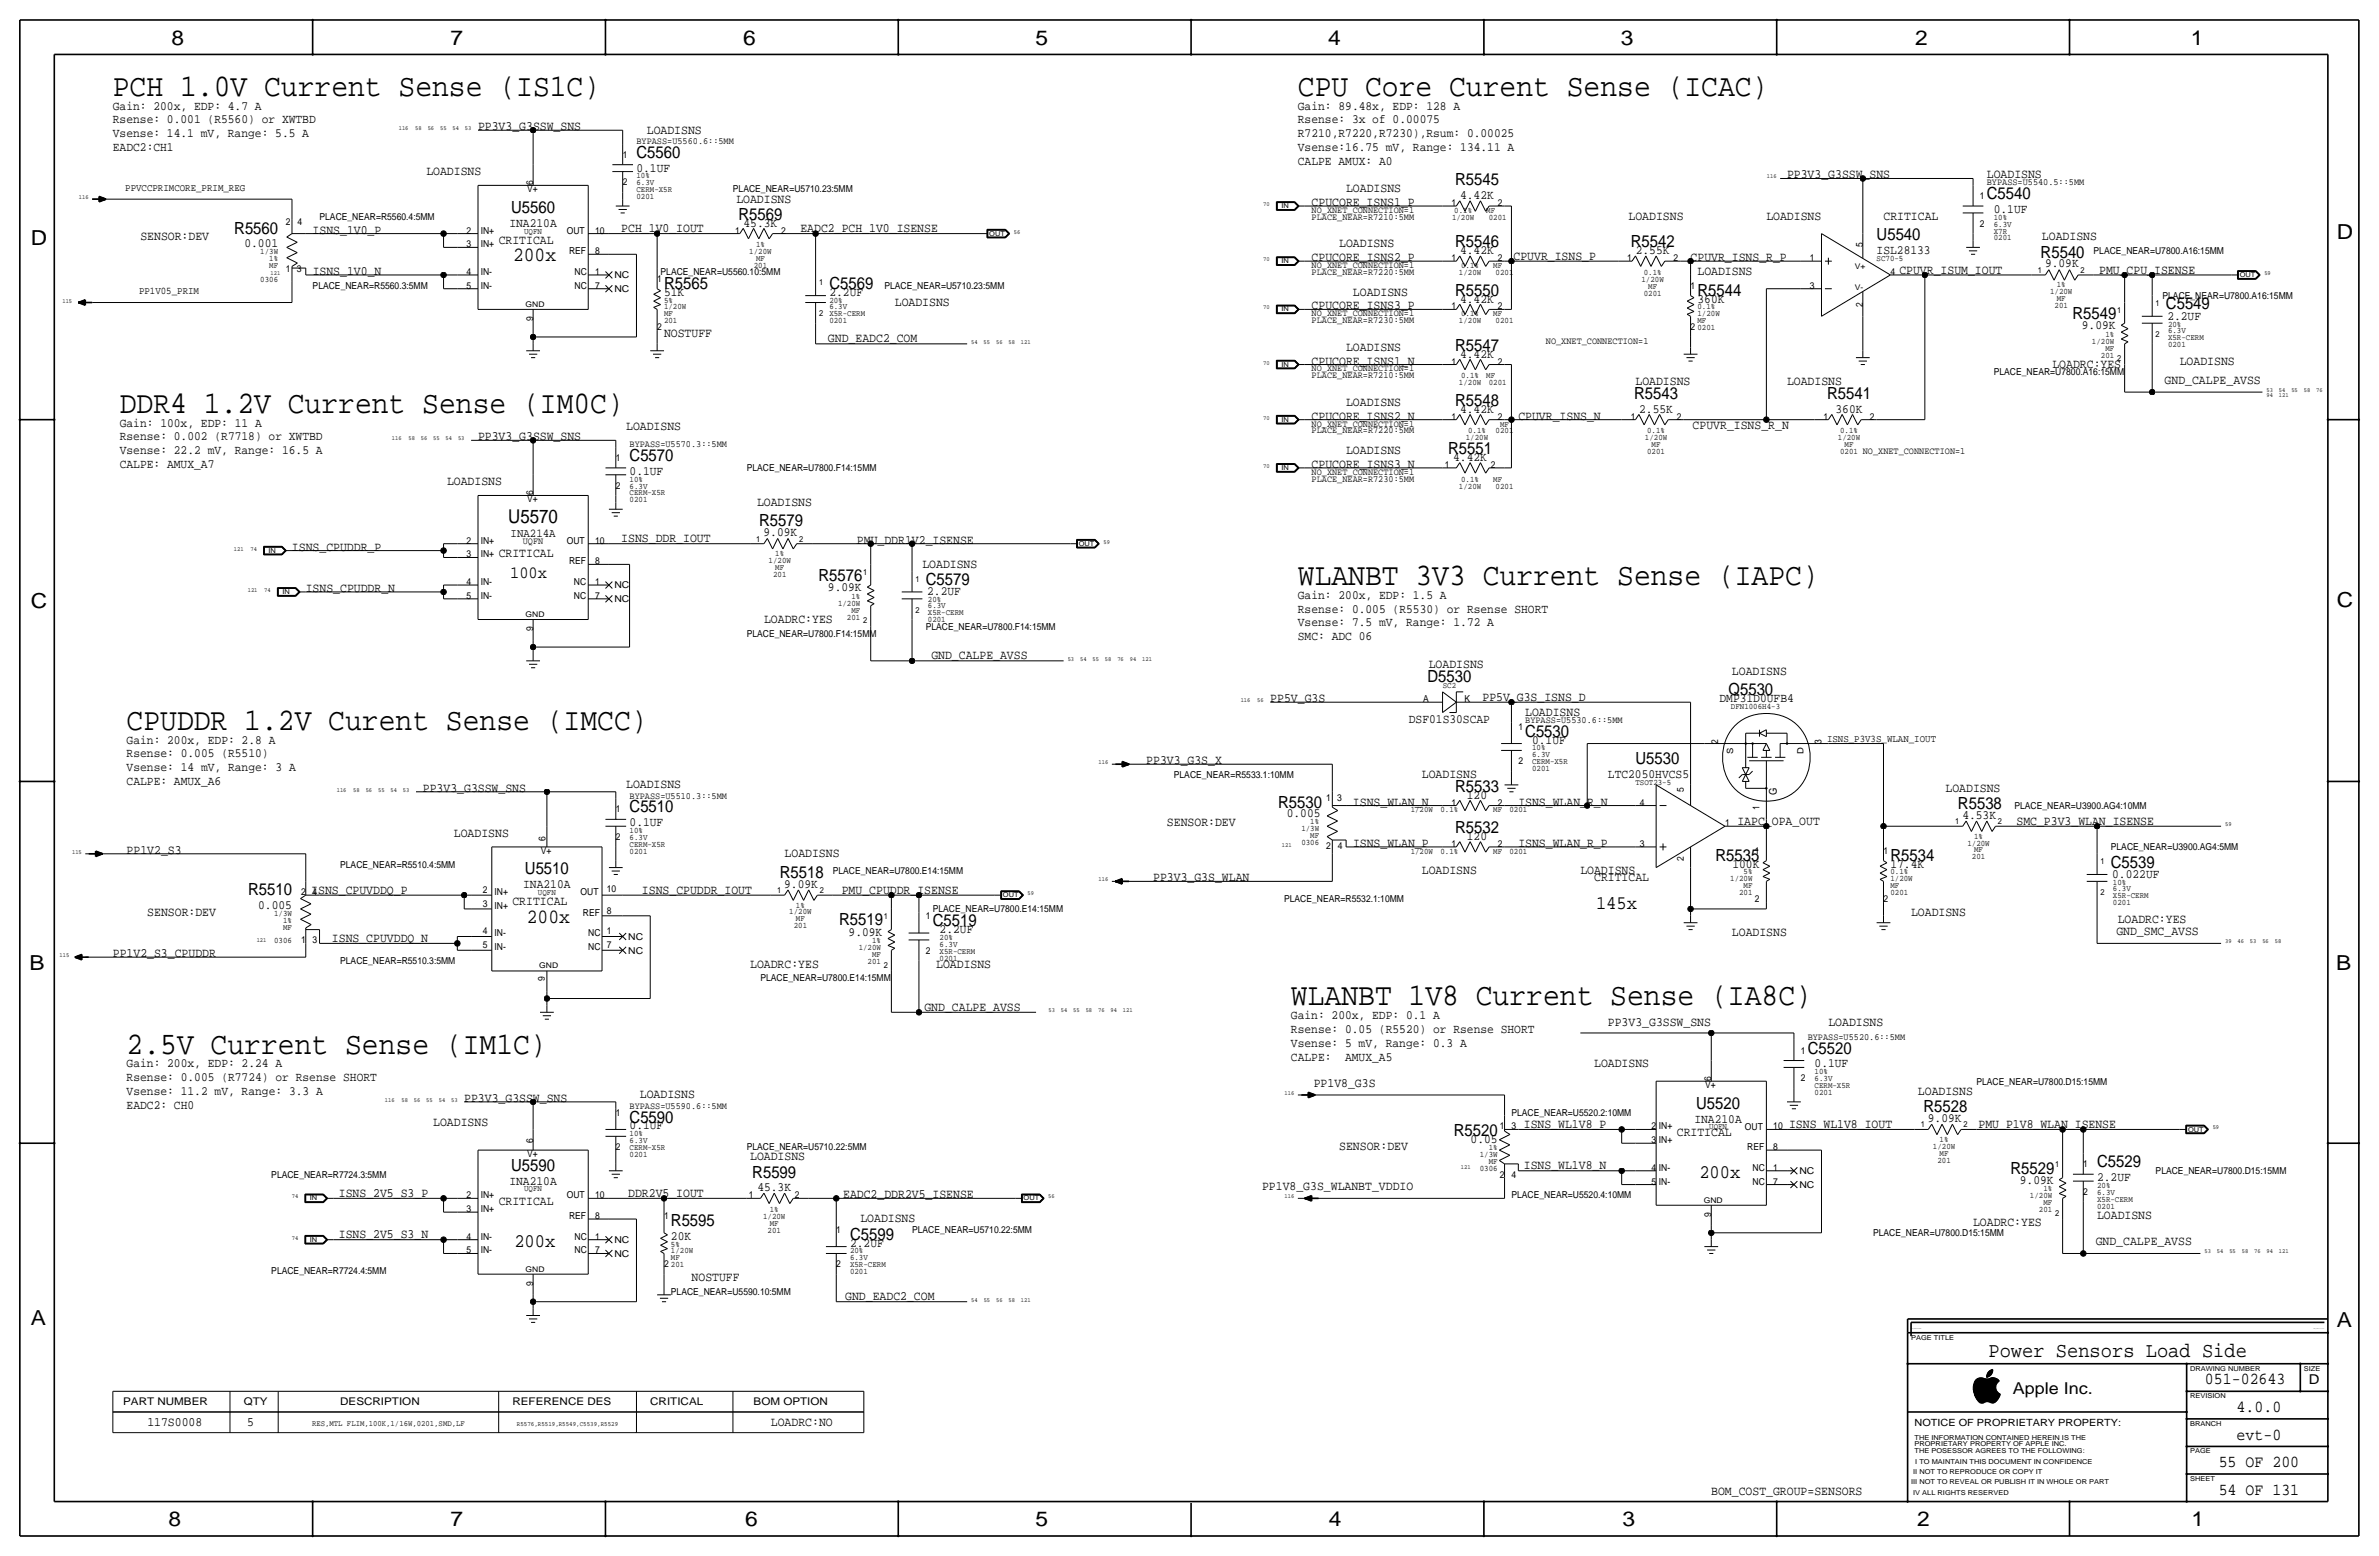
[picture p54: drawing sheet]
<svg xmlns="http://www.w3.org/2000/svg" width="877mm" height="574mm" viewBox="0 0 877 574" stroke-linecap="round" stroke-linejoin="round" font-family="sans-serif">
<defs><g id="words">
<g font-size="11.6">
<text x="41.6" y="35.3">PCH 1.0V Current Sense (IS1C)</text>
<text x="478.5" y="35.3">CPU Core Curent Sense (ICAC)</text>
<text x="44.1" y="152.1">DDR4 1.2V Current Sense (IM0C)</text>
<text x="478.5" y="215.6">WLANBT 3V3 Current Sense (IAPC)</text>
<text x="46.7" y="269">CPUDDR 1.2V Curent Sense (IMCC)</text>
<text x="475.9" y="370.6">WLANBT 1V8 Current Sense (IA8C)</text>
<text x="46.7" y="388.4">2.5V Current Sense (IM1C)</text>
</g>
<text font-size="7.7" x="733.1" y="500.1">Power Sensors Load Side</text>
<g font-size="7.6">
<text x="63.2" y="16.5">8</text>
<text x="166.1" y="16.5">7</text>
<text x="274" y="16.5">6</text>
<text x="381.7" y="16.5">5</text>
<text x="489.7" y="16.5">4</text>
<text x="597.6" y="16.5">3</text>
<text x="706.1" y="16.5">2</text>
<text x="807.7" y="16.5">1</text>
<text x="861.5" y="88.1">D</text>
<text x="11.4" y="90.4">D</text>
<text x="11.4" y="224.3">C</text>
<text x="861.5" y="223.8">C</text>
<text x="10.8" y="357.6">B</text>
<text x="861.3" y="357.4">B</text>
<text x="11.3" y="488.4">A</text>
<text x="861.5" y="489.2">A</text>
<text x="62.2" y="562.6">8</text>
<text x="166" y="562.6">7</text>
<text x="274.8" y="562.6">6</text>
<text x="381.7" y="562.6">5</text>
<text x="489.9" y="562.6">4</text>
<text x="598.1" y="562.6">3</text>
<text x="706.8" y="562.6">2</text>
<text x="807.9" y="562.6">1</text>
</g>
<g font-size="7.4">
<text x="189.1" y="96.3">200x</text>
<text x="194.2" y="340.1">200x</text>
</g>
<g font-size="7.1">
<text x="588.4" y="335">145x</text>
<text x="626.5" y="434.1">200x</text>
<text x="189.6" y="459.5">200x</text>
</g>
<text font-size="7" x="187.4" y="192.8">U5570</text>
<text font-size="6.3" x="188.1" y="213.1">100x</text>
<g font-size="6.2">
<text x="234.6" y="58.2">C5560</text>
<text x="536.4" y="68.3">R5545</text>
<text x="732.5" y="73.4">C5540</text>
<text x="188.4" y="78.5">U5560</text>
<text x="272.3" y="81">R5569</text>
<text x="86.4" y="86.1">R5560</text>
<text x="691.8" y="88.6">U5540</text>
<text x="536.4" y="91.2">R5546</text>
<text x="601.2" y="91.2">R5542</text>
<text x="752.3" y="95">R5540</text>
<text x="244.8" y="106.4">R5565</text>
<text x="305.8" y="106.4">C5569</text>
<text x="536.4" y="109">R5550</text>
<text x="625.8" y="109">R5544</text>
<text x="764" y="117.6">R5549</text>
<text x="798.5" y="114">C5549</text>
<text x="536.4" y="129.3">R5547</text>
<text x="536.4" y="149.6">R5548</text>
<text x="602.5" y="147.1">R5543</text>
<text x="673.6" y="147.1">R5541</text>
<text x="533.9" y="167.4">R5551</text>
<text x="232.1" y="169.9">C5570</text>
<text x="279.9" y="194.1">R5579</text>
<text x="301.8" y="214.1">R5576</text>
<text x="341.3" y="215.6">C5579</text>
<text x="526.3" y="251.2">D5530</text>
<text x="637.2" y="256.3">Q5530</text>
<text x="562.3" y="271.5">C5530</text>
<text x="602.9" y="281.7">U5530</text>
<text x="536.4" y="291.8">R5533</text>
<text x="232.1" y="299.5">C5510</text>
<text x="471.2" y="297.7">R5530</text>
<text x="721.8" y="298.2">R5538</text>
<text x="536.4" y="307.1">R5532</text>
<text x="632.5" y="317.2">R5535</text>
<text x="696.9" y="317.2">R5534</text>
<text x="193.5" y="322.3">U5510</text>
<text x="287.5" y="323.6">R5518</text>
<text x="778.2" y="319.8">C5539</text>
<text x="91.4" y="329.9">R5510</text>
<text x="309.4" y="341.1">R5519</text>
<text x="343.9" y="341.4">C5519</text>
<text x="666.4" y="388.4">C5520</text>
<text x="232.1" y="413.8">C5590</text>
<text x="625.3" y="408.7">U5520</text>
<text x="709.1" y="410">R5528</text>
<text x="535.9" y="418.8">R5520</text>
<text x="188.4" y="431.5">U5590</text>
<text x="773.1" y="430.3">C5529</text>
<text x="277.3" y="434.1">R5599</text>
<text x="741.2" y="432.6">R5529</text>
<text x="247.3" y="451.9">R5595</text>
<text x="313.4" y="456.9">C5599</text>
<text x="812.9" y="510.3">051-02643</text>
<text x="824.6" y="520.4">4.0.0</text>
<text x="824.6" y="530.6">evt-0</text>
<text x="818" y="540.8">55 OF 200</text>
<text x="818" y="550.9">54 OF 131</text>
</g>
<text font-size="6" x="742.1" y="513.9">Apple Inc.</text>
<text font-size="5" x="851.2" y="510.3">D</text>
<g font-size="4.7">
<text x="41.6" y="40.4">Gain: 200x, EDP: 4.7 A</text>
<text x="478.5" y="40.4">Gain: 89.48x, EDP: 128 A</text>
<text x="41.6" y="45.5">Rsense: 0.001 (R5560) or XWTBD</text>
<text x="478.5" y="45.5">Rsense: 3x of 0.00075</text>
<text x="41.6" y="50.5">Vsense: 14.1 mV, Range: 5.5 A</text>
<text x="176.2" y="48">PP3V3_G3SSW_SNS</text>
<text x="238.5" y="49.3">LOADISNS</text>
<text x="478.5" y="50.5">R7210,R7220,R7230),Rsum: 0.00025</text>
<text x="41.6" y="55.6">EADC2:CH1</text>
<text x="478.5" y="55.6">Vsense:16.75 mV, Range: 134.11 A</text>
<text x="157.2" y="64.5">LOADISNS</text>
<text x="234.6" y="63.2">0.1UF</text>
<text x="478.5" y="60.7">CALPE AMUX: A0</text>
<text x="658.8" y="65.8">PP3V3_G3SSW_SNS</text>
<text x="732.5" y="65.8">LOADISNS</text>
<text x="496.3" y="70.9">LOADISNS</text>
<text x="271.5" y="74.7">LOADISNS</text>
<text x="483.6" y="75.9">CPUCORE_ISNS1_P</text>
<text x="538.3" y="73.4">4.42K</text>
<text x="187.8" y="83.6">INA210A</text>
<text x="274.1" y="83.6">45.3K</text>
<text x="600.4" y="81">LOADISNS</text>
<text x="651.2" y="81">LOADISNS</text>
<text x="694.4" y="81">CRITICAL</text>
<text x="735" y="78.5">0.1UF</text>
<text x="51.8" y="88.6">SENSOR:DEV</text>
<text x="115.3" y="86.1">ISNS_1V0_P</text>
<text x="183.8" y="89.9">CRITICAL</text>
<text x="229.1" y="85.6">PCH_1V0_IOUT</text>
<text x="295.1" y="85.6">EADC2_PCH_1V0_ISENSE</text>
<text x="752.8" y="88.6">LOADISNS</text>
<text x="90.1" y="91.2">0.001</text>
<text x="493.7" y="91.2">LOADISNS</text>
<text x="538.3" y="93.7">4.42K</text>
<text x="558" y="95.8">CPUVR_ISNS_P</text>
<text x="603.1" y="93.7">2.55K</text>
<text x="691.8" y="93.7">ISL28133</text>
<text x="115.3" y="101.3">ISNS_1V0_N</text>
<text x="483.6" y="96.3">CPUCORE_ISNS2_P</text>
<text x="623.3" y="96.3">CPUVR_ISNS_R_P</text>
<text x="625.8" y="101.3">LOADISNS</text>
<text x="700.2" y="100.8">CPUVR_ISUM_IOUT</text>
<text x="753.9" y="98.6">9.09K</text>
<text x="773.9" y="100.8">PMU_CPU_ISENSE</text>
<text x="244.8" y="109">51K</text>
<text x="305.8" y="109">2.2UF</text>
<text x="329.9" y="112.8">LOADISNS</text>
<text x="498.8" y="109">LOADISNS</text>
<text x="538.3" y="111.5">4.42K</text>
<text x="625.8" y="111.5">360K</text>
<text x="483.6" y="114">CPUCORE_ISNS3_P</text>
<text x="799" y="117.9">2.2UF</text>
<text x="244.8" y="124.2">NOSTUFF</text>
<text x="767.5" y="121.4">9.09K</text>
<text x="305.3" y="126.2">GND_EADC2_COM</text>
<text x="496.3" y="129.3">LOADISNS</text>
<text x="538.3" y="131.8">4.42K</text>
<text x="483.6" y="134.4">CPUCORE_ISNS1_N</text>
<text x="756.7" y="135.6">LOADRC:YES</text>
<text x="803.6" y="134.4">LOADISNS</text>
<text x="602.9" y="142">LOADISNS</text>
<text x="658.8" y="142">LOADISNS</text>
<text x="798" y="141.5">GND_CALPE_AVSS</text>
<text x="496.3" y="149.6">LOADISNS</text>
<text x="483.6" y="154.7">CPUCORE_ISNS2_N</text>
<text x="538.3" y="152.1">4.42K</text>
<text x="559.8" y="154.7">CPUVR_ISNS_N</text>
<text x="604.3" y="152.1">2.55K</text>
<text x="676.7" y="152.1">360K</text>
<text x="44.1" y="157.2">Gain: 100x, EDP: 11 A</text>
<text x="230.8" y="158.5">LOADISNS</text>
<text x="624" y="158">CPUVR_ISNS_R_N</text>
<text x="44.1" y="167.4">Vsense: 22.2 mV, Range: 16.5 A</text>
<text x="44.1" y="162.3">Rsense: 0.002 (R7718) or XWTBD</text>
<text x="176.2" y="162.3">PP3V3_G3SSW_SNS</text>
<text x="496.3" y="167.4">LOADISNS</text>
<text x="44.1" y="172.5">CALPE: AMUX_A7</text>
<text x="483.6" y="172.5">CPUCORE_ISNS3_N</text>
<text x="535.7" y="169.9">4.42K</text>
<text x="164.8" y="178.8">LOADISNS</text>
<text x="232.1" y="175">0.1UF</text>
<text x="279.1" y="186.4">LOADISNS</text>
<text x="281.5" y="197.6">9.09K</text>
<text x="107.6" y="202.9">ISNS_CPUDDR_P</text>
<text x="229.1" y="199.9">ISNS_DDR_IOUT</text>
<text x="315.9" y="200.4">PMU_DDR1V2_ISENSE</text>
<text x="183.8" y="205.5">CRITICAL</text>
<text x="340.1" y="209.3">LOADISNS</text>
<text x="112.7" y="218.2">ISNS_CPUDDR_N</text>
<text x="305.2" y="217.9">9.09K</text>
<text x="341.8" y="219.5">2.2UF</text>
<text x="478.5" y="220.7">Gain: 200x, EDP: 1.5 A</text>
<text x="478.5" y="225.8">Rsense: 0.005 (R5530) or Rsense SHORT</text>
<text x="281.7" y="229.6">LOADRC:YES</text>
<text x="478.5" y="230.9">Vsense: 7.5 mV, Range: 1.72 A</text>
<text x="478.5" y="236">SMC: ADC 06</text>
<text x="343.4" y="243.1">GND_CALPE_AVSS</text>
<text x="526.7" y="246.1">LOADISNS</text>
<text x="638.5" y="248.7">LOADISNS</text>
<text x="468.3" y="258.8">PP5V_G3S</text>
<text x="546.6" y="258.3">PP5V_G3S_ISNS_D</text>
<text x="562.3" y="263.9">LOADISNS</text>
<text x="633.9" y="258.8">DMP31D0UFB4</text>
<text x="519.4" y="266.4">DSF01S30SCAP</text>
<text x="46.7" y="274.1">Gain: 200x, EDP: 2.8 A</text>
<text x="564.8" y="274.1">0.1UF</text>
<text x="46.7" y="279.1">Rsense: 0.005 (R5510)</text>
<text x="422.6" y="281.7">PP3V3_G3S_X</text>
<text x="46.7" y="284.2">Vsense: 14 mV, Range: 3 A</text>
<text x="524.2" y="286.8">LOADISNS</text>
<text x="592.8" y="286.8">LTC2050HVCS5</text>
<text x="46.7" y="289.3">CALPE: AMUX_A6</text>
<text x="155.9" y="291.8">PP3V3_G3SSW_SNS</text>
<text x="230.8" y="290.6">LOADISNS</text>
<text x="717.2" y="291.8">LOADISNS</text>
<text x="498.8" y="296.9">ISNS_WLAN_N</text>
<text x="540.8" y="294.4">120</text>
<text x="559.8" y="296.9">ISNS_WLAN_R_N</text>
<text x="232.1" y="304.5">0.1UF</text>
<text x="430.2" y="304.5">SENSOR:DEV</text>
<text x="474.4" y="301.2">0.005</text>
<text x="640.5" y="304">IAPC_OPA_OUT</text>
<text x="723.5" y="301.8">4.53K</text>
<text x="743.4" y="304">SMC_P3V3_WLAN_ISENSE</text>
<text x="167.3" y="308.4">LOADISNS</text>
<text x="540.8" y="309.6">120</text>
<text x="46.7" y="314.7">PP1V2_S3</text>
<text x="289.3" y="316">LOADISNS</text>
<text x="498.8" y="312.2">ISNS_WLAN_P</text>
<text x="559.8" y="312.2">ISNS_WLAN_R_P</text>
<text x="524.2" y="322.3">LOADISNS</text>
<text x="582.6" y="322.3">LOADISNS</text>
<text x="638.7" y="319.8">100K</text>
<text x="696.9" y="319.8">17.4K</text>
<text x="778.7" y="323.6">0.022UF</text>
<text x="114.8" y="329.4">ISNS_CPUVDDQ_P</text>
<text x="192.9" y="327.4">INA210A</text>
<text x="236.7" y="329.4">ISNS_CPUDDR_IOUT</text>
<text x="289.1" y="327.2">9.09K</text>
<text x="310.3" y="329.4">PMU_CPUDDR_ISENSE</text>
<text x="425.1" y="324.9">PP3V3_G3S_WLAN</text>
<text x="587.7" y="324.9">CRITICAL</text>
<text x="95.2" y="335">0.005</text>
<text x="188.9" y="333.8">CRITICAL</text>
<text x="54.3" y="337.6">SENSOR:DEV</text>
<text x="704.5" y="337.6">LOADISNS</text>
<text x="780.7" y="340.1">LOADRC:YES</text>
<text x="122.4" y="347.2">ISNS_CPUVDDQ_N</text>
<text x="312.9" y="344.9">9.09K</text>
<text x="346.4" y="343.9">2.2UF</text>
<text x="638.5" y="345.2">LOADISNS</text>
<text x="780.2" y="344.7">GND_SMC_AVSS</text>
<text x="41.6" y="352.8">PP1V2_S3_CPUDDR</text>
<text x="276.6" y="356.6">LOADRC:YES</text>
<text x="345.1" y="356.6">LOADISNS</text>
<text x="340.8" y="372.6">GND_CALPE_AVSS</text>
<text x="475.9" y="375.7">Gain: 200x, EDP: 0.1 A</text>
<text x="475.9" y="380.7">Rsense: 0.05 (R5520) or Rsense SHORT</text>
<text x="592.8" y="378.2">PP3V3_G3SSW_SNS</text>
<text x="674.1" y="378.2">LOADISNS</text>
<text x="475.9" y="385.8">Vsense: 5 mV, Range: 0.3 A</text>
<text x="46.7" y="393.4">Gain: 200x, EDP: 2.24 A</text>
<text x="475.9" y="390.9">CALPE:</text>
<text x="495.9" y="390.9">AMUX_A5</text>
<text x="587.7" y="393.4">LOADISNS</text>
<text x="669" y="393.4">0.1UF</text>
<text x="46.7" y="398.5">Rsense: 0.005 (R7724) or Rsense SHORT</text>
<text x="484.3" y="400.6">PP1V8_G3S</text>
<text x="46.7" y="403.6">Vsense: 11.2 mV, Range: 3.3 A</text>
<text x="171.1" y="406.1">PP3V3_G3SSW_SNS</text>
<text x="235.9" y="404.9">LOADISNS</text>
<text x="707.1" y="403.6">LOADISNS</text>
<text x="46.7" y="408.7">EADC2: CH0</text>
<text x="624.7" y="413.8">INA210A</text>
<text x="710.8" y="413.5">9.09K</text>
<text x="159.7" y="415">LOADISNS</text>
<text x="232.1" y="416.3">0.1UF</text>
<text x="561.8" y="415.8">ISNS_WL1V8_P</text>
<text x="618.2" y="418.8">CRITICAL</text>
<text x="659.6" y="415.8">ISNS_WL1V8_IOUT</text>
<text x="729.4" y="415.8">PMU_P1V8_WLAN_ISENSE</text>
<text x="493.7" y="423.9">SENSOR:DEV</text>
<text x="542.2" y="421.4">0.05</text>
<text x="276.6" y="427.7">LOADISNS</text>
<text x="561.8" y="431">ISNS_WL1V8_N</text>
<text x="187.8" y="436.6">INA210A</text>
<text x="744.7" y="436.4">9.09K</text>
<text x="773.1" y="435.4">2.2UF</text>
<text x="124.9" y="441.2">ISNS_2V5_S3_P</text>
<text x="231.6" y="441.2">DDR2V5_IOUT</text>
<text x="279.2" y="439.2">45.3K</text>
<text x="310.8" y="441.7">EADC2_DDR2V5_ISENSE</text>
<text x="465.3" y="438.7">PP1V8_G3S_WLANBT_VDDIO</text>
<text x="183.8" y="444.2">CRITICAL</text>
<text x="773.1" y="449.3">LOADISNS</text>
<text x="317.2" y="450.6">LOADISNS</text>
<text x="727.4" y="451.9">LOADRC:YES</text>
<text x="124.9" y="456.4">ISNS_2V5_S3_N</text>
<text x="247.3" y="456.9">20K</text>
<text x="313.4" y="459.5">2.2UF</text>
<text x="772.6" y="459">GND_CALPE_AVSS</text>
<text x="255" y="472.2">NOSTUFF</text>
<text x="311.6" y="479.3">GND_EADC2_COM</text>
<text x="54.3" y="525.5">117S0008</text>
<text x="91.1" y="525.5">5</text>
<text x="284.2" y="525.5">LOADRC:NO</text>
<text x="630.9" y="550.9">BOM_COST_GROUP=SENSORS</text>
</g>
<text font-size="4.4" x="188.2" y="197.9">INA214A</text>
<g font-size="3.9">
<text x="655" y="293.2" transform="rotate(-90 655 293.2)">G</text>
<text x="45.4" y="517.9">PART NUMBER</text>
<text x="89.9" y="517.9">QTY</text>
<text x="125.4" y="517.9">DESCRIPTION</text>
<text x="188.9" y="517.9">REFERENCE DES</text>
<text x="239.7" y="517.9">CRITICAL</text>
<text x="277.8" y="517.9">BOM OPTION</text>
</g>
<g font-size="3.8">
<text x="46.2" y="70.4">PPVCCPRIMCORE_PRIM_REG</text>
<text x="51.3" y="108.5">PP1V05_PRIM</text>
<text x="673.6" y="273.6">ISNS_P3V3S_WLAN_IOUT</text>
</g>
<text font-size="3.7" x="705.8" y="525.5">NOTICE OF PROPRIETARY PROPERTY:</text>
<g font-size="3.5">
<text x="234.6" y="53.1">BYPASS=U5560.6::5MM</text>
<text x="229.6" y="58.2">1</text>
<text x="194.3" y="70.9">V+</text>
<text x="196.5" y="68.3" transform="rotate(-90 196.5 68.3)">6</text>
<text x="229.6" y="68.3">2</text>
<text x="270.2" y="70.9">PLACE_NEAR=U5710.23:5MM</text>
<text x="732.5" y="68.3">BYPASS=U5540.5::5MM</text>
<text x="535.2" y="75.9">1</text>
<text x="552.1" y="75.9">2</text>
<text x="729.9" y="73.4">1</text>
<text x="105.4" y="82.8">2</text>
<text x="109.7" y="82.8">4</text>
<text x="117.8" y="81">PLACE_NEAR=R5560.4:5MM</text>
<text x="483.6" y="78.5">NO_XNET_CONNECTION=1</text>
<text x="483.6" y="81">PLACE_NEAR=R7210:5MM</text>
<text x="729.9" y="83.6">2</text>
<text x="171.9" y="86.1">2</text>
<text x="177.2" y="86.1">IN+</text>
<text x="208.9" y="86.2">OUT</text>
<text x="219.4" y="86.1">10</text>
<text x="271" y="86.1">1</text>
<text x="288" y="86.1">2</text>
<text x="171.9" y="91.2">3</text>
<text x="177.2" y="91.2">IN+</text>
<text x="209.8" y="93.7">REF</text>
<text x="219.4" y="93.7">8</text>
<text x="686.8" y="91.2" transform="rotate(-90 686.8 91.2)">5</text>
<text x="771.9" y="93.7">PLACE_NEAR=U7800.A16:15MM</text>
<text x="105.4" y="100.3">1</text>
<text x="109.4" y="100.3">3</text>
<text x="171.9" y="101.3">4</text>
<text x="177.2" y="101.3">IN-</text>
<text x="211.8" y="101.3">NC</text>
<text x="219.4" y="101.3">1</text>
<text x="243.5" y="101.3">PLACE_NEAR=U5560.10:5MM</text>
<text x="483.6" y="98.8">NO_XNET_CONNECTION=1</text>
<text x="483.6" y="101.3">PLACE_NEAR=R7220:5MM</text>
<text x="535.2" y="96.3">1</text>
<text x="552.1" y="96.3">2</text>
<text x="599.9" y="96.3">1</text>
<text x="616.9" y="96.3">2</text>
<text x="667.2" y="96.3">1</text>
<text x="696.9" y="101.3">4</text>
<text x="115.3" y="106.4">PLACE_NEAR=R5560.3:5MM</text>
<text x="171.9" y="106.4">5</text>
<text x="177.2" y="106.4">IN-</text>
<text x="211.8" y="106.4">NC</text>
<text x="219.4" y="106.4">7</text>
<text x="226.5" y="102.6">NC</text>
<text x="226.5" y="107.7">NC</text>
<text x="242.3" y="103.9">1</text>
<text x="326.1" y="106.4">PLACE_NEAR=U5710.23:5MM</text>
<text x="623.3" y="106.4">1</text>
<text x="667.2" y="106.4">3</text>
<text x="686.8" y="113.3" transform="rotate(-90 686.8 113.3)">2</text>
<text x="797.3" y="110.2">PLACE_NEAR=U7800.A16:15MM</text>
<text x="196.5" y="118.3" transform="rotate(-90 196.5 118.3)">9</text>
<text x="483.6" y="116.6">NO_XNET_CONNECTION=1</text>
<text x="483.6" y="119.1">PLACE_NEAR=R7230:5MM</text>
<text x="535.2" y="114">1</text>
<text x="552.1" y="114">2</text>
<text x="242.3" y="121.7">2</text>
<text x="623.3" y="121.7">2</text>
<text x="569.9" y="126.7">NO_XNET_CONNECTION=1</text>
<text x="483.6" y="136.9">NO_XNET_CONNECTION=1</text>
<text x="535.2" y="134.4">1</text>
<text x="552.1" y="134.4">2</text>
<text x="483.6" y="139.4">PLACE_NEAR=R7210:5MM</text>
<text x="735" y="138.2">PLACE_NEAR=U7800.A16:15MM</text>
<text x="535.2" y="154.7">1</text>
<text x="552.1" y="154.7">2</text>
<text x="601.2" y="154.7">1</text>
<text x="618.2" y="154.7">2</text>
<text x="672.3" y="154.7">1</text>
<text x="689.3" y="154.7">2</text>
<text x="483.6" y="157.2">NO_XNET_CONNECTION=1</text>
<text x="483.6" y="159.8">PLACE_NEAR=R7220:5MM</text>
<text x="232.1" y="164.8">BYPASS=U5570.3::5MM</text>
<text x="686.8" y="167.4">NO_XNET_CONNECTION=1</text>
<text x="227" y="169.9">1</text>
<text x="275.3" y="173.7">PLACE_NEAR=U7800.F14:15MM</text>
<text x="532.6" y="172.5">1</text>
<text x="549.6" y="172.5">2</text>
<text x="483.6" y="175">NO_XNET_CONNECTION=1</text>
<text x="483.6" y="177.5">PLACE_NEAR=R7230:5MM</text>
<text x="194.3" y="185.2">V+</text>
<text x="196.5" y="182.6" transform="rotate(-90 196.5 182.6)">6</text>
<text x="227" y="180.1">2</text>
<text x="171.9" y="200.4">2</text>
<text x="177.2" y="200.4">IN+</text>
<text x="192.8" y="200.4">UQFN</text>
<text x="208.9" y="200.5">OUT</text>
<text x="219.4" y="200.4">10</text>
<text x="171.9" y="205.5">3</text>
<text x="177.2" y="205.5">IN+</text>
<text x="209.8" y="208">REF</text>
<text x="219.4" y="208">8</text>
<text x="171.9" y="215.6">4</text>
<text x="177.2" y="215.6">IN-</text>
<text x="211.6" y="215.6">NC</text>
<text x="219.4" y="215.6">1</text>
<text x="171.9" y="220.7">5</text>
<text x="177.2" y="220.7">IN-</text>
<text x="211.6" y="220.7">NC</text>
<text x="219.4" y="220.7">7</text>
<text x="226.5" y="222">NC</text>
<text x="226.5" y="216.9">NC</text>
<text x="196.5" y="232.6" transform="rotate(-90 196.5 232.6)">9</text>
<text x="341.3" y="232.2">PLACE_NEAR=U7800.F14:15MM</text>
<text x="275.3" y="234.7">PLACE_NEAR=U7800.F14:15MM</text>
<text x="524.6" y="258.8">A</text>
<text x="539.9" y="258.8">K</text>
<text x="559.8" y="269">1</text>
<text x="562.3" y="266.4">BYPASS=U5530.6::5MM</text>
<text x="633.4" y="274.1" transform="rotate(-90 633.4 274.1)">2</text>
<text x="671.5" y="274.1" transform="rotate(-90 671.5 274.1)">3</text>
<text x="559.8" y="281.7">2</text>
<text x="432.8" y="286.8">PLACE_NEAR=R5533.1:10MM</text>
<text x="620.7" y="291.8" transform="rotate(-90 620.7 291.8)">5</text>
<text x="227" y="299.5">1</text>
<text x="232.1" y="294.4">BYPASS=U5510.3::5MM</text>
<text x="488.9" y="295.4">1</text>
<text x="493" y="295.4">3</text>
<text x="535.2" y="296.9">1</text>
<text x="552.1" y="296.9">2</text>
<text x="604.6" y="296.9">4</text>
<text x="648.7" y="298.7" transform="rotate(-90 648.7 298.7)">1</text>
<text x="742.6" y="298.2">PLACE_NEAR=U3900.AG4:10MM</text>
<text x="636" y="304.5">1</text>
<text x="201.1" y="310.1" transform="rotate(-90 201.1 310.1)">6</text>
<text x="227" y="309.6">2</text>
<text x="199.4" y="314.7">V+</text>
<text x="488.9" y="312.9">2</text>
<text x="493.2" y="312.9">4</text>
<text x="535.2" y="312.2">1</text>
<text x="552.1" y="312.2">2</text>
<text x="604.6" y="312.2">3</text>
<text x="620.7" y="317.2" transform="rotate(-90 620.7 317.2)">2</text>
<text x="646.9" y="314.7">1</text>
<text x="694.4" y="314.7">1</text>
<text x="778.2" y="313.4">PLACE_NEAR=U3900.AG4:5MM</text>
<text x="125.4" y="319.8">PLACE_NEAR=R5510.4:5MM</text>
<text x="307" y="322.3">PLACE_NEAR=U7800.E14:15MM</text>
<text x="111" y="329.9">2</text>
<text x="115.3" y="329.9">4</text>
<text x="178" y="329.2">2</text>
<text x="182.3" y="329.9">IN+</text>
<text x="214" y="330">OUT</text>
<text x="223.7" y="328.9">10</text>
<text x="178" y="334.3">3</text>
<text x="182.3" y="335">IN+</text>
<text x="473.4" y="332.5">PLACE_NEAR=R5532.1:10MM</text>
<text x="646.9" y="332.5">2</text>
<text x="694.4" y="332.5">2</text>
<text x="214.9" y="337.6">REF</text>
<text x="223.7" y="336.8">8</text>
<text x="341.3" y="338.8">1</text>
<text x="343.9" y="336.3">PLACE_NEAR=U7800.E14:15MM</text>
<text x="111" y="347.7">1</text>
<text x="115.3" y="347.7">3</text>
<text x="178" y="344.4">4</text>
<text x="182.3" y="345.2">IN-</text>
<text x="216.9" y="345.2">NC</text>
<text x="223.7" y="344.4">1</text>
<text x="231.6" y="346.5">NC</text>
<text x="178" y="349.5">5</text>
<text x="182.3" y="350.3">IN-</text>
<text x="216.9" y="350.3">NC</text>
<text x="223.7" y="349.5">7</text>
<text x="231.6" y="351.5">NC</text>
<text x="341.3" y="351.5">2</text>
<text x="125.4" y="355.3">PLACE_NEAR=R5510.3:5MM</text>
<text x="200.9" y="361.4" transform="rotate(-90 200.9 361.4)">9</text>
<text x="280.4" y="361.7">PLACE_NEAR=U7800.E14:15MM</text>
<text x="666.4" y="383.3">BYPASS=U5520.6::5MM</text>
<text x="663.9" y="388.4">1</text>
<text x="628.7" y="401.1">V+</text>
<text x="630.9" y="398.5" transform="rotate(-90 630.9 398.5)">6</text>
<text x="663.9" y="398.5">2</text>
<text x="728.7" y="399.8">PLACE_NEAR=U7800.D15:15MM</text>
<text x="227" y="411.2">1</text>
<text x="232.1" y="408.7">BYPASS=U5590.6::5MM</text>
<text x="557.2" y="411.2">PLACE_NEAR=U5520.2:10MM</text>
<text x="552.9" y="416.3">1</text>
<text x="557.2" y="416.3">3</text>
<text x="608.8" y="416.3">2</text>
<text x="611.6" y="416.3">IN+</text>
<text x="643.3" y="416.4">OUT</text>
<text x="653.7" y="416.3">10</text>
<text x="196.5" y="421.4" transform="rotate(-90 196.5 421.4)">6</text>
<text x="227" y="423.9">2</text>
<text x="275.3" y="423.9">PLACE_NEAR=U5710.22:5MM</text>
<text x="608.8" y="421.4">3</text>
<text x="611.6" y="421.4">IN+</text>
<text x="644.1" y="423.9">REF</text>
<text x="653.7" y="423.9">8</text>
<text x="194.3" y="426.5">V+</text>
<text x="608.8" y="431.5">4</text>
<text x="611.6" y="431.5">IN-</text>
<text x="646.1" y="431.5">NC</text>
<text x="653.7" y="431.5">1</text>
<text x="768" y="430.3">1</text>
<text x="100" y="434.1">PLACE_NEAR=R7724.3:5MM</text>
<text x="552.9" y="434.1">2</text>
<text x="557.2" y="434.1">4</text>
<text x="608.8" y="436.6">5</text>
<text x="611.6" y="436.6">IN-</text>
<text x="646.1" y="436.6">NC</text>
<text x="653.7" y="436.6">7</text>
<text x="663.4" y="437.9">NC</text>
<text x="663.4" y="432.8">NC</text>
<text x="794.7" y="432.8">PLACE_NEAR=U7800.D15:15MM</text>
<text x="171.9" y="441.7">2</text>
<text x="177.2" y="441.7">IN+</text>
<text x="208.9" y="441.8">OUT</text>
<text x="219.4" y="441.7">10</text>
<text x="276.1" y="441.7">1</text>
<text x="293.1" y="441.7">2</text>
<text x="557.2" y="441.7">PLACE_NEAR=U5520.4:10MM</text>
<text x="768" y="440.4">2</text>
<text x="171.9" y="446.8">3</text>
<text x="177.2" y="446.8">IN+</text>
<text x="209.8" y="449.3">REF</text>
<text x="219.4" y="449.3">8</text>
<text x="244.8" y="449.3">1</text>
<text x="630.9" y="448.5" transform="rotate(-90 630.9 448.5)">9</text>
<text x="308.3" y="454.4">1</text>
<text x="336.2" y="454.4">PLACE_NEAR=U5710.22:5MM</text>
<text x="690.6" y="455.7">PLACE_NEAR=U7800.D15:15MM</text>
<text x="171.9" y="456.9">4</text>
<text x="177.2" y="456.9">IN-</text>
<text x="211.8" y="456.9">NC</text>
<text x="219.4" y="456.9">1</text>
<text x="226.5" y="458.2">NC</text>
<text x="171.9" y="462">5</text>
<text x="177.2" y="462">IN-</text>
<text x="211.8" y="462">NC</text>
<text x="219.4" y="462">7</text>
<text x="226.5" y="463.3">NC</text>
<text x="244.8" y="467.1">2</text>
<text x="308.3" y="467.1">2</text>
<text x="100" y="469.6">PLACE_NEAR=R7724.4:5MM</text>
<text x="196.5" y="473.9" transform="rotate(-90 196.5 473.9)">9</text>
<text x="247.3" y="477.3">PLACE_NEAR=U5590.10:5MM</text>
</g>
<g font-size="3.2">
<text x="639" y="277.8" transform="rotate(-90 639 277.8)">S</text>
<text x="664.9" y="277.9" transform="rotate(-90 664.9 277.9)">D</text>
</g>
<g font-size="3.1">
<text x="234.6" y="65.8">10%</text>
<text x="234.6" y="68.3">6.3V</text>
<text x="234.6" y="70.9">CERM-X5R</text>
<text x="234.6" y="73.4">0201</text>
<text x="535.3" y="81">1/20W</text>
<text x="536.1" y="78.5">0.1%</text>
<text x="548" y="78.5">MF</text>
<text x="548.8" y="81">0201</text>
<text x="735" y="83.6">6.3V</text>
<text x="735" y="81">10%</text>
<text x="193.2" y="86.1">UQFN</text>
<text x="735" y="88.6">0201</text>
<text x="735" y="86.1">X7R</text>
<text x="96" y="93.7">1/3W</text>
<text x="276.2" y="93.7">1/20W</text>
<text x="278.7" y="91.2">1%</text>
<text x="99.3" y="96.3">1%</text>
<text x="99.3" y="98.8">MF</text>
<text x="277.9" y="98.8">201</text>
<text x="278.7" y="96.3">MF</text>
<text x="537.9" y="101.3">1/20W</text>
<text x="538.7" y="98.8">0.1%</text>
<text x="550.5" y="98.8">MF</text>
<text x="551.4" y="101.3">0201</text>
<text x="606" y="101.3">0.1%</text>
<text x="691.8" y="96.3">SC70-5</text>
<text x="751.3" y="100.6">1</text>
<text x="767" y="100.6">2</text>
<text x="96" y="103.9">0306</text>
<text x="302" y="105.2">1</text>
<text x="605.2" y="103.9">1/20W</text>
<text x="607.6" y="106.4">MF</text>
<text x="758.3" y="105.9">1%</text>
<text x="244.8" y="111.5">5%</text>
<text x="305.8" y="111.5">20%</text>
<text x="606" y="109">0201</text>
<text x="755.8" y="108.5">1/20W</text>
<text x="757.4" y="113.5">201</text>
<text x="758.3" y="111">MF</text>
<text x="794.7" y="112.8">1</text>
<text x="244.8" y="114">1/20W</text>
<text x="244.8" y="119.1">201</text>
<text x="244.8" y="116.6">MF</text>
<text x="302" y="116.6">2</text>
<text x="305.8" y="116.6">X5R-CERM</text>
<text x="305.8" y="114">6.3V</text>
<text x="305.8" y="119.1">0201</text>
<text x="537.9" y="119.1">1/20W</text>
<text x="538.7" y="116.6">0.1%</text>
<text x="550.5" y="116.6">MF</text>
<text x="551.4" y="119.1">0201</text>
<text x="625.8" y="119.1">MF</text>
<text x="625.8" y="116.6">1/20W</text>
<text x="625.8" y="114">0.1%</text>
<text x="780.5" y="115.3">1</text>
<text x="625.8" y="121.7">0201</text>
<text x="776.2" y="124.2">1%</text>
<text x="794.7" y="124.2">2</text>
<text x="799.3" y="125.2">X5R-CERM</text>
<text x="799.3" y="120.4">20%</text>
<text x="799.3" y="122.7">6.3V</text>
<text x="771.2" y="126.7">1/20W</text>
<text x="774.5" y="131.8">201</text>
<text x="776.2" y="129.3">MF</text>
<text x="799.3" y="127.8">0201</text>
<text x="780.5" y="133.1">2</text>
<text x="537.9" y="142">1/20W</text>
<text x="538.7" y="139.4">0.1%</text>
<text x="548" y="139.4">MF</text>
<text x="548.8" y="142">0201</text>
<text x="541.2" y="159.8">0.1%</text>
<text x="551.4" y="159.8">0201</text>
<text x="553" y="157.2">MF</text>
<text x="607.3" y="159.8">0.1%</text>
<text x="678.4" y="159.8">0.1%</text>
<text x="540.4" y="162.3">1/20W</text>
<text x="606.4" y="162.3">1/20W</text>
<text x="607.3" y="167.4">0201</text>
<text x="608.9" y="164.8">MF</text>
<text x="677.6" y="162.3">1/20W</text>
<text x="678.4" y="167.4">0201</text>
<text x="680" y="164.8">MF</text>
<text x="232.1" y="177.5">10%</text>
<text x="538.7" y="177.5">0.1%</text>
<text x="550.5" y="177.5">MF</text>
<text x="232.1" y="182.6">CERM-X5R</text>
<text x="232.1" y="180.1">6.3V</text>
<text x="232.1" y="185.2">0201</text>
<text x="537.9" y="180.1">1/20W</text>
<text x="551.4" y="180.1">0201</text>
<text x="278.8" y="199.6">1</text>
<text x="294.6" y="199.6">2</text>
<text x="283.4" y="207.5">1/20W</text>
<text x="285.8" y="205">1%</text>
<text x="285" y="212.6">201</text>
<text x="285.8" y="210.1">MF</text>
<text x="318.2" y="211.8">1</text>
<text x="337.5" y="214.4">1</text>
<text x="313.9" y="220.7">1%</text>
<text x="342.1" y="222">20%</text>
<text x="308.9" y="223.3">1/20W</text>
<text x="313.9" y="225.8">MF</text>
<text x="337.5" y="225.8">2</text>
<text x="342.1" y="226.8">X5R-CERM</text>
<text x="342.1" y="224.3">6.3V</text>
<text x="312.2" y="228.3">201</text>
<text x="318.2" y="229.6">2</text>
<text x="342.1" y="229.4">0201</text>
<text x="531.9" y="253.7">SC2</text>
<text x="638.1" y="261.4">DFN1006H4-3</text>
<text x="564.8" y="281.7">CERM-X5R</text>
<text x="564.8" y="279.1">6.3V</text>
<text x="564.8" y="276.6">10%</text>
<text x="564.8" y="284.2">0201</text>
<text x="602.9" y="289.3">TSOT23-5</text>
<text x="520.1" y="299.5">1/20W</text>
<text x="531.1" y="299.5">0.1%</text>
<text x="550.5" y="299.5">MF</text>
<text x="556.5" y="299.5">0201</text>
<text x="483.1" y="303.8">1%</text>
<text x="720.8" y="303.8">1</text>
<text x="736.5" y="303.8">2</text>
<text x="232.1" y="309.6">6.3V</text>
<text x="232.1" y="307.1">10%</text>
<text x="479.8" y="311.4">0306</text>
<text x="479.8" y="306.3">1/3W</text>
<text x="483.1" y="308.9">MF</text>
<text x="725.3" y="311.7">1/20W</text>
<text x="727.8" y="309.1">1%</text>
<text x="232.1" y="314.7">0201</text>
<text x="232.1" y="312.2">CERM-X5R</text>
<text x="520.1" y="314.7">1/20W</text>
<text x="531.1" y="314.7">0.1%</text>
<text x="550.5" y="314.7">MF</text>
<text x="556.5" y="314.7">0201</text>
<text x="727" y="316.7">201</text>
<text x="727.8" y="314.2">MF</text>
<text x="642.8" y="322.3">5%</text>
<text x="696.9" y="322.3">0.1%</text>
<text x="774.4" y="318.5">1</text>
<text x="198.3" y="329.9">UQFN</text>
<text x="286.5" y="329.2">1</text>
<text x="302.2" y="329.2">2</text>
<text x="637.9" y="324.9">1/20W</text>
<text x="641.2" y="329.9">201</text>
<text x="642.8" y="327.4">MF</text>
<text x="696.9" y="324.9">1/20W</text>
<text x="696.9" y="329.9">0201</text>
<text x="696.9" y="327.4">MF</text>
<text x="774.4" y="329.9">2</text>
<text x="779" y="328.4">6.3V</text>
<text x="779" y="326.1">10%</text>
<text x="293.4" y="334.5">1%</text>
<text x="779" y="333.5">0201</text>
<text x="779" y="331">X5R-CERM</text>
<text x="101" y="337.6">1/3W</text>
<text x="104.3" y="340.1">1%</text>
<text x="291" y="337.1">1/20W</text>
<text x="293.4" y="339.6">MF</text>
<text x="325.8" y="338.8">1</text>
<text x="101" y="347.7">0306</text>
<text x="104.3" y="342.6">MF</text>
<text x="292.6" y="342.1">201</text>
<text x="321.5" y="347.7">1%</text>
<text x="346.4" y="346.5">20%</text>
<text x="316.6" y="350.3">1/20W</text>
<text x="321.5" y="352.8">MF</text>
<text x="346.4" y="349">6.3V</text>
<text x="346.4" y="351.5">X5R-CERM</text>
<text x="319.9" y="355.3">201</text>
<text x="325.8" y="356.6">2</text>
<text x="346.4" y="354.1">0201</text>
<text x="669" y="396">10%</text>
<text x="669" y="401.1">CERM-X5R</text>
<text x="669" y="398.5">6.3V</text>
<text x="669" y="403.6">0201</text>
<text x="232.1" y="418.8">10%</text>
<text x="630.1" y="416.3">UQFN</text>
<text x="708.1" y="415.5">1</text>
<text x="723.8" y="415.5">2</text>
<text x="232.1" y="421.4">6.3V</text>
<text x="232.1" y="423.9">CERM-X5R</text>
<text x="548.8" y="423.9">1%</text>
<text x="712.6" y="423.4">1/20W</text>
<text x="715.1" y="420.9">1%</text>
<text x="715.1" y="426">MF</text>
<text x="232.1" y="426.5">0201</text>
<text x="545.5" y="431.5">0306</text>
<text x="545.5" y="426.5">1/3W</text>
<text x="548.8" y="429">MF</text>
<text x="714.3" y="428.5">201</text>
<text x="757.6" y="430.3">1</text>
<text x="773.1" y="437.9">20%</text>
<text x="193.2" y="439.2">UQFN</text>
<text x="748.4" y="441.7">1/20W</text>
<text x="753.3" y="439.2">1%</text>
<text x="773.1" y="440.4">6.3V</text>
<text x="773.1" y="443">X5R-CERM</text>
<text x="281.3" y="449.3">1/20W</text>
<text x="283.8" y="446.8">1%</text>
<text x="751.7" y="446.8">201</text>
<text x="753.3" y="444.2">MF</text>
<text x="757.6" y="448.1">2</text>
<text x="773.1" y="445.5">0201</text>
<text x="283" y="454.4">201</text>
<text x="283.8" y="451.9">MF</text>
<text x="247.3" y="459.5">5%</text>
<text x="247.3" y="462">1/20W</text>
<text x="247.3" y="467.1">201</text>
<text x="247.3" y="464.6">MF</text>
<text x="313.4" y="464.6">6.3V</text>
<text x="313.4" y="462">20%</text>
<text x="313.4" y="467.1">X5R-CERM</text>
<text x="313.4" y="469.6">0201</text>
</g>
<text font-size="3" x="115" y="525.5">RES,MTL FLIM,100K,1/16W,0201,SMD,LF</text>
<g font-size="2.9">
<text x="683.8" y="99.1">V+</text>
<text x="683.8" y="106.7">V-</text>
<text x="193.8" y="113.1">GND</text>
<text x="193.8" y="227.4">GND</text>
<text x="198.8" y="356.9">GND</text>
<text x="628.1" y="443.3">GND</text>
<text x="193.8" y="468.7">GND</text>
</g>
<g font-size="2.5">
<text x="472.4" y="76.7">IN</text>
<text x="364.7" y="86.9">OUT</text>
<text x="472.4" y="97">IN</text>
<text x="825.7" y="102.1">OUT</text>
<text x="472.4" y="114.8">IN</text>
<text x="472.4" y="135.1">IN</text>
<text x="472.4" y="155.4">IN</text>
<text x="472.4" y="173.2">IN</text>
<text x="99" y="203.7">IN</text>
<text x="397.7" y="201.2">OUT</text>
<text x="104.1" y="218.9">IN</text>
<text x="369.8" y="330.7">OUT</text>
<text x="806.7" y="417.1">OUT</text>
<text x="114.2" y="442.5">IN</text>
<text x="377.4" y="442.5">OUT</text>
<text x="114.2" y="457.7">IN</text>
<text x="704.5" y="493.8">PAGE TITLE</text>
<text x="807.4" y="505.2">DRAWING NUMBER</text>
<text x="849.3" y="505.2">SIZE</text>
<text x="807.4" y="515.4">REVISION</text>
<text x="807.4" y="525.5">BRANCH</text>
<text x="705.8" y="533.1">PROPRIETARY PROPERTY OF APPLE INC.</text>
<text x="705.8" y="530.6">THE INFORMATION CONTAINED HEREIN IS THE</text>
<text x="705.8" y="535.7">THE POSESSOR AGREES TO THE FOLLOWING:</text>
<text x="706.1" y="539.5">I TO MAINTAIN THIS DOCUMENT IN CONFIDENCE</text>
<text x="807.4" y="535.7">PAGE</text>
<text x="705.3" y="543.3">II NOT TO REPRODUCE OR COPY IT</text>
<text x="807.4" y="545.8">SHEET</text>
<text x="704.5" y="547.1">III NOT TO REVEAL OR PUBLISH IT IN WHOLE OR PART</text>
<text x="705.3" y="550.9">IV ALL RIGHTS RESERVED</text>
</g>
<text font-size="2.4" x="190.6" y="525.5">R5576,R5519,R5549,C5539,R5529</text>
<g font-size="2.3">
<text x="147" y="48">116</text>
<text x="153.1" y="48">58</text>
<text x="157.7" y="48">56</text>
<text x="162.3" y="48">55</text>
<text x="166.8" y="48">54</text>
<text x="171.4" y="48">53</text>
<text x="651.4" y="65.8">116</text>
<text x="29.1" y="73.4">116</text>
<text x="465.7" y="75.9">70</text>
<text x="373.8" y="86.1">56</text>
<text x="99.7" y="101.3">121</text>
<text x="465.7" y="96.3">70</text>
<text x="834.8" y="101.3">59</text>
<text x="23" y="111.5">115</text>
<text x="465.7" y="114">70</text>
<text x="358.1" y="126.7">54</text>
<text x="362.6" y="126.7">55</text>
<text x="367.2" y="126.7">56</text>
<text x="371.8" y="126.7">58</text>
<text x="376.4" y="126.7">121</text>
<text x="465.7" y="134.4">70</text>
<text x="835.6" y="144.5">53</text>
<text x="835.6" y="146.4">94</text>
<text x="840.2" y="144.5">54</text>
<text x="840.2" y="146.4">121</text>
<text x="844.7" y="144.5">55</text>
<text x="849.3" y="144.5">58</text>
<text x="853.9" y="144.5">76</text>
<text x="465.7" y="154.7">70</text>
<text x="144.5" y="162.3">116</text>
<text x="150.6" y="162.3">58</text>
<text x="155.1" y="162.3">56</text>
<text x="159.7" y="162.3">55</text>
<text x="164.3" y="162.3">54</text>
<text x="168.9" y="162.3">53</text>
<text x="465.7" y="172.5">70</text>
<text x="86.3" y="202.9">121</text>
<text x="92.4" y="202.9">74</text>
<text x="406.8" y="200.4">59</text>
<text x="91.3" y="218.2">121</text>
<text x="97.4" y="218.2">74</text>
<text x="393.6" y="243.6">53</text>
<text x="398.2" y="243.6">54</text>
<text x="402.8" y="243.6">55</text>
<text x="407.4" y="243.6">58</text>
<text x="411.9" y="243.6">76</text>
<text x="416.5" y="243.6">94</text>
<text x="421.1" y="243.6">121</text>
<text x="457.4" y="258.8">116</text>
<text x="463.5" y="258.8">56</text>
<text x="405" y="281.7">116</text>
<text x="124.2" y="291.8">116</text>
<text x="130.2" y="291.8">58</text>
<text x="134.8" y="291.8">56</text>
<text x="139.4" y="291.8">55</text>
<text x="144" y="291.8">54</text>
<text x="148.5" y="291.8">53</text>
<text x="820.4" y="304.5">59</text>
<text x="26.6" y="314.7">115</text>
<text x="472.6" y="312.2">121</text>
<text x="378.9" y="329.9">59</text>
<text x="405" y="324.9">116</text>
<text x="94.6" y="347.2">121</text>
<text x="820.4" y="347.7">39</text>
<text x="824.9" y="347.7">46</text>
<text x="829.5" y="347.7">53</text>
<text x="834.1" y="347.7">56</text>
<text x="838.6" y="347.7">58</text>
<text x="22" y="352.8">115</text>
<text x="386.5" y="373.1">53</text>
<text x="391.1" y="373.1">54</text>
<text x="395.7" y="373.1">55</text>
<text x="400.3" y="373.1">58</text>
<text x="404.8" y="373.1">76</text>
<text x="409.4" y="373.1">94</text>
<text x="414" y="373.1">121</text>
<text x="141.9" y="406.1">116</text>
<text x="148" y="406.1">58</text>
<text x="152.6" y="406.1">56</text>
<text x="157.2" y="406.1">55</text>
<text x="161.7" y="406.1">54</text>
<text x="166.3" y="406.1">53</text>
<text x="473.6" y="403.6">116</text>
<text x="815.7" y="416.3">59</text>
<text x="538.6" y="431">121</text>
<text x="107.6" y="441.7">74</text>
<text x="386.5" y="441.7">56</text>
<text x="473.6" y="441.7">116</text>
<text x="107.6" y="456.9">74</text>
<text x="812.7" y="462">53</text>
<text x="817.3" y="462">54</text>
<text x="821.9" y="462">55</text>
<text x="826.5" y="462">58</text>
<text x="831" y="462">76</text>
<text x="835.6" y="462">94</text>
<text x="840.2" y="462">121</text>
<text x="358.1" y="479.8">54</text>
<text x="362.7" y="479.8">55</text>
<text x="367.2" y="479.8">56</text>
<text x="371.8" y="479.8">58</text>
<text x="376.4" y="479.8">121</text>
</g>
<g font-size=".4">
<text x="704.5" y="490">SYNC_MASTER=RAYMOND</text>
<text x="852.9" y="490">SYNC_DATE=10/13/2017</text>
</g>
</g></defs>
<g fill="none" stroke="#000" stroke-width=".37">
<path d="M176.2 48h20.3zM196.5 48v12.7zM196.5 48h33.1zM229.6 48v5.1zM229.6 53.1v7.6zM34 73.4h73.6zM107.6 73.4v7.6zM176.2 68.3v45.7zM176.2 68.3h40.7zM196.5 60.7v7.6zM216.9 68.3v45.7zM225.8 60.7h7.6z"/>
<path d="M225.8 63.2h7.6zM227 75.9h5.1zM228 77.2h3.1zM228.8 78.5h1.5zM229.6 70.9v2.5zM229.6 73.4v2.5zM229.6 63.2v7.7zM470.6 74.4v3.1zM470.6 77.5h6.8zM470.6 74.4h6.8zM470.7 74.5v2.9zM470.7 77.4h6.6z"/>
<path d="M470.7 74.5h6.6zM470.8 74.6v2.7zM470.8 77.3h6.5zM470.8 74.6h6.5zM470.9 74.7h6.3zM470.9 74.7v2.5zM470.9 77.2h6.3zM477.2 77.2l1.3-1.3zM477.2 74.7l1.3 1.2zM477.3 74.6l1.3 1.3zM477.3 77.3l1.3-1.4zM477.3 74.5l1.5 1.4z"/>
<path d="M477.3 77.4l1.5-1.5zM477.4 74.4l1.5 1.5zM477.4 77.5l1.5-1.6zM478.5 75.9h2.5zM481 75.9h50.8zM531.8 75.9h5.1zM538.2 74l1.9 3.9zM538.2 74l-1.3 1.9zM542 74l-1.9 3.9zM542 74l1.9 3.9zM545.8 74l-1.9 3.9zM545.8 74l1.9 3.9z"/>
<path d="M549 75.9h5.7zM549 75.9l-1.3 2zM554.7 75.9h2.5zM557.2 75.9v20.4zM656.3 65.8h30.5zM686.8 65.8v20.3zM686.8 65.8h40.6zM723.6 75.9h7.6zM723.6 78.5h7.6zM727.4 65.8v2.5zM727.4 68.3v7.6zM727.4 78.5v7.6z"/>
<path d="M105.7 87.4l1.9-1.3zM105.7 87.4l3.9 1.9zM105.7 95l3.9 1.9zM105.7 95l3.9-1.9zM105.7 91.2l3.9-1.9zM105.7 91.2l3.9 1.9zM107.6 86.1h5.1zM107.6 98.8h5.1zM107.6 98.2v5.7zM107.6 81v5.1zM107.6 98.2l2.1-1.3zM112.7 98.8v2.5z"/>
<path d="M112.7 86.1h50.8zM163.5 86.1h5.1zM163.5 91.2h5.1zM163.5 86.1v5.1zM168.6 91.2h7.6zM168.6 86.1h7.6zM216.9 93.7h7.6zM216.9 86.1h7.6zM224.5 93.7h10.1zM224.5 86.1h17.8zM234.6 93.7v30.5zM242.3 86.1v12.7z"/>
<path d="M242.3 86.1h25.4zM242.3 98.8v7.6zM267.7 86.1h5zM274 84.2l-1.3 1.9zM274 84.2l1.9 3.8zM277.8 84.2l-1.9 3.8zM277.8 84.2l2 3.8zM281.6 84.2l-1.8 3.8zM281.6 84.2l2 3.8zM284.8 86.1l-1.2 1.9zM284.8 86.1h5.7zM290.5 86.1h10.2z"/>
<path d="M300.7 86.1h60.9zM300.7 86.1v15.2zM361.6 86.1h2.6zM363.9 84.5h6.8zM363.9 87.7h6.8zM363.9 84.5v3.2zM364 84.6v3zM364 87.6h6.6zM364 84.6h6.6zM364.1 84.7v2.8zM364.1 87.5h6.5zM364.1 84.7h6.5z"/>
<path d="M364.2 84.8h6.3zM364.2 84.8v2.6zM364.2 87.4h6.3zM370.5 84.8l1.3 1.3zM370.5 87.4l1.3-1.3zM370.6 87.5l1.4-1.4zM370.6 84.7l1.4 1.4zM370.6 87.6l1.5-1.5zM370.6 84.6l1.5 1.5zM370.7 87.7l1.6-1.6zM370.7 84.5l1.6 1.6zM470.6 94.7v3.1z"/>
<path d="M470.6 97.8h6.8zM470.6 94.7h6.8zM470.7 94.8v2.9zM470.7 97.7h6.6zM470.7 94.8h6.6zM470.8 94.9v2.7zM470.8 97.6h6.5zM470.8 94.9h6.5zM470.9 95h6.3zM470.9 95v2.5zM470.9 97.5h6.3zM477.2 97.5l1.3-1.2z"/>
<path d="M477.2 95l1.3 1.3zM477.3 94.9l1.3 1.4zM477.3 97.6l1.3-1.3zM477.3 94.8l1.5 1.5zM477.3 97.7l1.5-1.4zM477.4 94.7l1.5 1.6zM477.4 97.8l1.5-1.5zM478.5 96.3h2.5zM481 96.3h50.8zM531.8 96.3h5.1zM538.2 94.3l1.9 3.9zM538.2 94.3l-1.3 2z"/>
<path d="M542 94.3l-1.9 3.9zM542 94.3l1.9 3.9zM545.8 94.3l-1.9 3.9zM545.8 94.3l1.9 3.9zM549 96.3h5.7zM549 96.3l-1.3 1.9zM554.7 96.3h2.5zM557.2 96.3h39.4zM557.2 96.3v17.7zM596.6 96.3h5.1zM602.9 94.3l2 3.9zM602.9 94.3l-1.2 2z"/>
<path d="M606.8 94.3l-1.9 3.9zM606.8 94.3l1.9 3.9zM610.6 94.3l-1.9 3.9zM610.6 94.3l1.9 3.9zM613.8 96.3h5.7zM613.8 96.3l-1.3 1.9zM619.5 96.3h3.8zM623.3 96.3v5zM623.3 96.3h40.6zM663.9 96.3h7.6zM671.5 86.1l25.4 15.2zM671.5 86.1v30.5z"/>
<path d="M672.8 96.3h2.5zM674.1 95v2.5zM686.8 86.1v9.1zM724.9 91.2h5zM725.9 92.5h3zM726.6 93.7h1.6zM727.4 86.1v2.5zM727.4 88.6v2.6zM755.3 99.4l-1.2 1.9zM755.3 99.4l2 3.9zM759.2 99.4l-1.9 3.9zM759.2 99.4l1.9 3.9z"/>
<path d="M763 99.4l-1.9 3.9zM763 99.4l1.9 3.9zM824.9 99.8v3.1zM824.9 99.8h6.8zM825 99.9v2.9zM825 99.9h6.6zM825.1 100v2.7zM825.1 100h6.5zM831.6 100l1.4 1.3zM831.6 99.9l1.5 1.4zM831.7 99.8l1.6 1.5zM34 111.5h73.6z"/>
<path d="M107.6 103.9v7.6zM112.7 101.3h50.8zM163.5 106.4h5.1zM163.5 101.3v5.1zM163.5 101.3h5.1zM168.6 106.4h7.6zM168.6 101.3h7.6zM176.2 114h40.7zM196.5 114v7.7zM216.9 106.4h7.6zM216.9 101.3h7.6zM223.2 100.1l2.6 2.5z"/>
<path d="M223.2 105.2l2.6 2.5zM225.8 100.1l-2.6 2.5zM225.8 105.2l-2.6 2.5zM241 113.3l1.3 .7zM241 111l2.5 1.3zM241 108.5l2.5 1.2zM241 113.3l2.5-1zM241 111l2.5-1.3zM241 108.5l2.5-1.3zM242.3 114v7.7zM242.3 106.4l1.2 .8zM296.9 111.5h7.6z"/>
<path d="M296.9 109h7.6zM300.7 119.1v7.6zM300.7 101.3v7.7zM300.7 111.5v7.6zM470.6 112.5v3.1zM470.6 115.6h6.8zM470.6 112.5h6.8zM470.7 112.6v2.9zM470.7 115.5h6.6zM470.7 112.6h6.6zM470.8 112.7v2.7zM470.8 115.4h6.5z"/>
<path d="M470.8 112.7h6.5zM470.9 112.8h6.3zM470.9 112.8v2.5zM470.9 115.3h6.3zM477.2 115.3l1.3-1.3zM477.2 112.8l1.3 1.2zM477.3 112.7l1.3 1.3zM477.3 115.4l1.3-1.4zM477.3 112.6l1.5 1.4zM477.3 115.5l1.5-1.5zM477.4 112.5l1.5 1.5zM477.4 115.6l1.5-1.6z"/>
<path d="M478.5 114h2.5zM481 114h50.8zM531.8 114h5.1zM538.2 112.1l1.9 3.9zM538.2 112.1l-1.3 1.9zM542 112.1l-1.9 3.9zM542 112.1l1.9 3.9zM545.8 112.1l-1.9 3.9zM545.8 112.1l1.9 3.9zM549 114h5.7zM549 114l-1.3 2zM554.7 114h2.5z"/>
<path d="M622 115.8l1.3 .8zM622 113.5l2.5 1.3zM622 111l2.5 1.3zM622 115.8l2.5-1zM622 113.5l2.5-1.2zM622 111l2.5-1.3zM623.3 116.6v7.6zM623.3 101.3v7.7zM623.3 109l1.2 .7zM651.2 106.4v48.3zM651.2 106.4h12.7zM663.9 106.4h7.6z"/>
<path d="M671.5 116.6l25.4-15.3zM672.8 106.4h2.5zM686.8 116.6v12.7zM686.8 107.4v9.2zM696.9 101.3h7.6zM704.5 101.3h5.1zM709.6 101.3h39.4zM709.6 101.3v53.4zM749 101.3h5.1zM766.2 101.3l-1.3 2zM766.2 101.3h5.7zM771.9 101.3h11.4z"/>
<path d="M782 119.9l1.3-.8zM782 119.9l2.6 1.3zM783.3 101.3v10.2zM783.3 111.5v7.6zM783.3 101.3h10.1zM789.6 116.6h7.7zM789.6 119.1h7.7zM793.4 101.3h29.3zM793.4 101.3v7.7zM793.4 109v7.6zM793.4 119.1v7.6zM822.7 101.3h2.5z"/>
<path d="M824.9 102.9h6.8zM825 102.8h6.6zM825.1 102.7h6.5zM825.2 100.1h6.3zM825.2 100.1v2.5zM825.2 102.6h6.3zM831.5 102.6l1.3-1.3zM831.5 100.1l1.3 1.2zM831.6 102.8l1.5-1.5zM831.7 102.9l1.6-1.6zM833 101.3l-1.4 1.4zM194 129.3h5.1z"/>
<path d="M195 130.6h3.1zM195.8 131.8h1.5zM196.5 124.2h38.1zM196.5 124.2v2.5zM196.5 121.7v2.5zM196.5 126.7v2.6zM239.7 129.3h5.1zM240.7 130.6h3.1zM241.5 131.8h1.5zM242.3 121.7v5zM242.3 126.7v2.6zM300.7 126.7h55.9z"/>
<path d="M470.6 132.8v3.1zM470.6 135.9h6.8zM470.6 132.8h6.8zM470.7 132.9v2.9zM470.7 135.8h6.6zM470.7 132.9h6.6zM470.8 133v2.7zM470.8 135.7h6.5zM470.8 133h6.5zM470.9 133.1h6.3zM470.9 133.1v2.5zM470.9 135.6h6.3z"/>
<path d="M477.2 133.1l1.3 1.3zM477.3 133l1.3 1.4zM477.3 135.7l1.3-1.3zM477.3 132.9l1.5 1.5zM477.3 135.8l1.5-1.4zM477.4 132.8l1.5 1.6zM477.4 135.9l1.5-1.5zM478.5 134.4l-1.3 1.2zM478.5 134.4h2.5zM481 134.4h50.8zM531.8 134.4h5.1zM538.2 132.4l1.9 3.9z"/>
<path d="M538.2 132.4l-1.3 2zM542 132.4l-1.9 3.9zM542 132.4l1.9 3.9zM545.8 132.4l-1.9 3.9zM545.8 132.4l1.9 3.9zM549 134.4h5.7zM549 134.4l-1.3 1.9zM554.7 134.4h2.5zM557.2 134.4v20.3zM620.7 130.6h5.1zM621.7 131.8h3.1zM622.5 133.1h1.5z"/>
<path d="M623.3 124.2v3.8zM623.3 128v2.6zM684.2 131.8h5.1zM685.2 133.1h3.1zM686 134.4h1.5zM686.8 129.3v2.5zM782 125l2.6-1.3zM782 122.4l2.6-1.2zM782 125l2.6 1zM782 122.4l2.6 1.3zM783.3 134.4v10.1zM783.3 126.7v7.7z"/>
<path d="M783.3 126.7l1.3-.7zM793.4 126.7v17.8zM470.6 153.1v3.2zM470.6 156.3h6.8zM470.6 153.1h6.8zM470.7 153.2v3zM470.7 156.2h6.6zM470.7 153.2h6.6zM470.8 153.3v2.8zM470.8 156.1h6.5zM470.8 153.3h6.5zM470.9 153.4h6.3z"/>
<path d="M470.9 153.4v2.6zM470.9 156h6.3zM477.2 156l1.3-1.3zM477.2 153.4l1.3 1.3zM477.3 153.3l1.3 1.4zM477.3 156.1l1.3-1.4zM477.3 153.2l1.5 1.5zM477.3 156.2l1.5-1.5zM477.4 153.1l1.5 1.6zM477.4 156.3l1.5-1.6zM478.5 154.7h2.5zM481 154.7h50.8z"/>
<path d="M531.8 154.7h5.1zM538.2 152.8l1.9 3.8zM538.2 152.8l-1.3 1.9zM542 152.8l-1.9 3.8zM542 152.8l1.9 3.8zM545.8 152.8l-1.9 3.8zM545.8 152.8l1.9 3.8zM549 154.7h5.7zM549 154.7l-1.3 1.9zM554.7 154.7h2.5zM557.2 154.7h40.7zM557.2 154.7v17.8z"/>
<path d="M597.9 154.7h5zM604.2 152.8l1.9 3.8zM604.2 152.8l-1.3 1.9zM608 152.8l-1.9 3.8zM608 152.8l2 3.8zM611.8 152.8l-1.8 3.8zM611.8 152.8l2 3.8zM615 154.7h5.7zM615 154.7l-1.2 1.9zM620.7 154.7h30.5zM651.2 154.7h17.8zM669 154.7h5.1z"/>
<path d="M675.3 152.8l-1.2 1.9zM675.3 152.8l2 3.8zM679.1 152.8l-1.8 3.8zM679.1 152.8l2 3.8zM683 152.8l-1.9 3.8zM683 152.8l1.9 3.8zM686.2 154.7l-1.3 1.9zM686.2 154.7h5.6zM691.8 154.7h17.8zM783.3 144.5h10.1zM793.4 144.5h40.7zM173.7 162.3h22.8z"/>
<path d="M196.5 162.3v12.7zM196.5 175v7.6zM196.5 162.3h30.5zM223.2 175h7.6zM223.2 172.5h7.6zM227 162.3v2.5zM227 164.8v7.7zM227 175v7.6zM470.6 170.9v3.1zM470.6 174h6.8zM470.6 170.9h6.8zM470.7 171v2.9z"/>
<path d="M470.7 173.9h6.6zM470.7 171h6.6zM470.8 171.1v2.7zM470.8 173.8h6.5zM470.8 171.1h6.5zM470.9 171.2h6.3zM470.9 171.2v2.5zM470.9 173.7h6.3zM477.2 173.7l1.3-1.2zM477.2 171.2l1.3 1.3zM477.3 171.1l1.3 1.4zM477.3 173.8l1.3-1.3z"/>
<path d="M477.3 171l1.5 1.5zM477.3 173.9l1.5-1.4zM477.4 170.9l1.5 1.6zM477.4 174l1.5-1.5zM478.5 172.5h2.5zM481 172.5h50.8zM531.8 172.5h5.1zM538.2 170.5l1.9 3.9zM538.2 170.5l-1.3 2zM542 170.5l-1.9 3.9zM542 170.5l1.9 3.9zM545.8 170.5l-1.9 3.9z"/>
<path d="M545.8 170.5l1.9 3.9zM549 172.5h5.7zM549 172.5l-1.3 1.9zM554.7 172.5h2.5zM176.2 182.6v45.7zM176.2 182.6h40.7zM216.9 182.6v45.7zM224.5 187.7h5.1zM225.5 189h3zM226.3 190.2h1.5zM227 182.6v2.6zM227 185.2v2.5z"/>
<path d="M282.9 198.5l1.9 3.8zM282.9 198.5l-1.3 1.9zM286.7 198.5l-1.9 3.8zM286.7 198.5l1.9 3.8zM290.5 198.5l-1.9 3.8zM290.5 198.5l2 3.8zM396.9 198.8v3.2zM396.9 198.8h6.8zM397 198.9v3zM397 198.9h6.7zM397.1 199v2.8zM397.1 199h6.5z"/>
<path d="M397.2 199.1h6.4zM397.2 199.1v2.6zM403.6 199.1l1.2 1.3zM403.6 199l1.4 1.4zM403.7 198.9l1.4 1.5zM403.7 198.8l1.6 1.6zM97.2 201.4v3.1zM97.2 204.5h6.8zM97.2 201.4h6.8zM97.3 201.5h6.6zM97.3 201.5v2.9zM97.3 204.4h6.6z"/>
<path d="M97.4 201.6v2.7zM97.4 204.3h6.5zM97.4 201.6h6.5zM97.5 201.7h6.3zM97.5 201.7v2.5zM97.5 204.2h6.3zM102.3 216.6h6.8zM102.3 216.6v3.2zM102.3 219.8h6.8zM102.4 216.7h6.6zM102.4 216.7v3zM102.4 219.7h6.6z"/>
<path d="M102.5 216.8v2.8zM102.5 219.6h6.5zM102.5 216.8h6.5zM102.6 216.9h6.3zM102.6 216.9v2.6zM102.6 219.5h6.3zM103.8 204.2l1.3-1.3zM103.8 201.7l1.3 1.2zM103.9 204.3l1.4-1.4zM103.9 201.6l1.4 1.3zM103.9 201.5l1.5 1.4zM103.9 204.4l1.5-1.5z"/>
<path d="M104 201.4l1.6 1.5zM105.1 202.9h2.5zM105.6 202.9l-1.6 1.6zM107.6 202.9h55.9zM108.9 219.5l1.3-1.3zM108.9 216.9l1.3 1.3zM109 219.6l1.3-1.4zM109 216.8l1.3 1.4zM109 219.7l1.5-1.5zM109 216.7l1.5 1.5zM109.1 216.6l1.5 1.6zM109.1 219.8l1.5-1.6z"/>
<path d="M110.2 218.2h2.5zM112.7 218.2h50.8zM163.5 205.5h5.1zM163.5 200.4h5.1zM163.5 215.6h5.1zM163.5 215.6v2.6zM163.5 218.2v2.5zM163.5 202.9v2.6zM163.5 200.4v2.5zM168.6 215.6h7.6zM168.6 200.4h7.6zM168.6 205.5h7.6z"/>
<path d="M216.9 200.4h7.6zM216.9 215.6h7.6zM216.9 208h7.6zM223.2 219.5l2.6 2.5zM223.2 214.4l2.6 2.5zM224.5 208h7.6zM224.5 200.4h52.1zM225.8 219.5l-2.6 2.5zM225.8 214.4l-2.6 2.5zM232.1 208v30.5zM276.6 200.4h5zM293.7 200.4h5.7z"/>
<path d="M293.7 200.4l-1.2 1.9zM299.4 200.4h21.6zM319.7 216.4l1.3-.8zM319.7 218.9l2.6 1.3zM319.7 216.4l2.6 1.3zM319.7 218.9l2.6-1.2zM321 200.4v7.6zM321 208v7.6zM321 200.4h15.2zM332.4 218.2h7.7zM336.2 200.4h58.5zM336.2 200.4v10.2z"/>
<path d="M336.2 210.6v7.6zM394.7 200.4h2.5zM396.9 202h6.8zM397 201.9h6.7zM397.1 201.8h6.5zM397.2 201.7h6.4zM403.6 201.7l1.2-1.3zM403.6 201.8l1.4-1.4zM403.7 201.9l1.4-1.5zM403.7 202l1.6-1.6zM163.5 220.7h5.1zM168.6 220.7h7.6z"/>
<path d="M176.2 228.3h40.7zM196.5 238.5h35.6zM196.5 238.5v2.5zM196.5 236v2.5zM196.5 228.3v7.7zM216.9 220.7h7.6zM319.7 221.5l2.6 1zM319.7 221.5l2.6-1.3zM321 230.9v12.7zM321 223.3v7.6zM321 223.3l1.3-.8zM332.4 220.7h7.7z"/>
<path d="M336.2 228.3v15.3zM336.2 220.7v7.6zM194 243.6h5.1zM195 244.9h3.1zM195.8 246.1h1.5zM196.5 241v2.6zM321 243.6h15.2zM336.2 243.6h55.9zM468.3 258.8h55.9zM524.2 258.8h7.6zM531.8 255v7.6zM531.8 255l5.1 3.8z"/>
<path d="M536.9 258.8h7.6zM536.9 255h2.5zM536.9 255v7.6zM544.5 258.8h12.7zM557.2 258.8h66.1zM557.2 258.8v7.6zM623.3 258.8v30.5zM531.8 262.6l5.1-3.8zM534.4 262.6h2.5zM553.4 274.1h7.6zM553.4 276.6h7.6zM557.2 266.4v7.7z"/>
<path d="M557.2 276.6v7.6zM585.2 274.1v22.8zM585.2 274.1h43.1zM628.3 274.1h22.9zM639.1 268a17.1 17.1 0 0 1 24.2 0 16.9 16.9 0 0 1-3.1 24.9 16.6 16.6 0 0 1-23.4-6 17.4 17.4 0 0 1 2.3-18.9zM643.6 270.3v12.7zM643.6 270.3h5.1zM644.2 279.1h3.8zM646.1 274.1v5zM648.7 269v2.5zM648.7 270.3l2.5-1.3zM648.7 270.3l2.5 1.2z"/>
<path d="M649.3 279.1h3.8zM649.9 276.6h2.6zM651.2 270.3h7.6zM651.2 274.1l1.3 2.5zM651.2 269v2.5zM651.2 274.1l-1.3 2.5zM651.2 276.6v2.5zM654.4 279.1h3.8zM656.3 274.1h17.8zM656.3 274.1v5zM658.8 270.3v3.8zM674.1 274.1h20.3z"/>
<path d="M694.4 274.1v30.4zM153.4 291.8h48.2zM201.6 291.8h25.4zM201.6 291.8v12.7zM227 291.8v2.6zM227 294.4v7.6zM409.9 281.7h81.3zM491.2 297.5l2 1.3zM491.2 281.7v10.1zM491.2 296.9h5.1zM491.2 291.8v5.7zM496.3 296.9h35.5z"/>
<path d="M531.8 296.9h5.1zM538.2 295l1.9 3.9zM538.2 295l-1.3 1.9zM542 295l-1.9 3.9zM542 295l1.9 3.9zM545.8 295l-1.9 3.9zM545.8 295l1.9 3.9zM549 296.9h5.7zM549 296.9l-1.3 2zM554.7 296.9h30.5zM554.7 289.3h5.1zM555.7 290.6h3z"/>
<path d="M556.5 291.8h1.5zM557.2 284.2v2.6zM557.2 286.8v2.5zM585.2 296.9h17.7zM602.9 296.9h7.7zM610.6 289.3v30.5zM610.6 289.3l25.4 15.2zM611.8 296.9h2.6zM623.3 289.3v7.6zM641 286.8l1.3-1.3zM642.3 283l2.6 5zM642.3 285.5h2.6z"/>
<path d="M642.3 283h2.6zM642.3 288h2.6zM643.6 290.6h7.6zM643.6 288v2.6zM644.9 283l-2.6 5zM644.9 285.5l1.2-1.3zM644.9 280.4h12.7zM651.2 280.4v21.6zM31.4 314.7h81.3zM112.7 314.7v10.2zM181.3 312.2v45.7zM181.3 312.2h40.6z"/>
<path d="M201.6 304.5v7.7zM221.9 312.2v45.7zM223.2 304.5h7.6zM223.2 302h7.6zM224.5 319.8h5.1zM227 312.2v5zM227 317.2v2.6zM227 304.5v7.7zM489.3 300.7l3.8 1.9zM489.3 304.5l3.8 1.9zM489.3 308.4l3.8-2zM489.3 300.7l3.8-1.9z"/>
<path d="M489.3 304.5l3.8-1.9zM489.3 308.4l1.9 1.2zM491.2 314.7v10.2zM491.2 309.6h5.1zM491.2 309.6v5.1zM496.3 312.2h35.5zM496.3 309.6v2.6zM531.8 312.2h5.1zM538.2 310.2l1.9 3.9zM538.2 310.2l-1.3 2zM542 310.2l-1.9 3.9zM542 310.2l1.9 3.9z"/>
<path d="M545.8 310.2l-1.9 3.9zM545.8 310.2l1.9 3.9zM549 312.2h5.7zM549 312.2l-1.3 1.9zM554.7 312.2h48.2zM602.9 312.2h7.7zM610.6 319.8l25.4-15.3zM611.8 312.2h2.6zM613.1 310.9v2.5zM623.3 319.8v15.2zM623.3 312.2v7.6zM636 304.5h7.6z"/>
<path d="M643.6 304.5h7.6zM649.9 318l1.3-.8zM649.9 318l2.6 1.3zM651.2 302v2.5zM651.2 304.5v5.1zM651.2 309.6v7.6zM693.1 319.3l2.6 1.2zM693.1 319.3l2.6-1.3zM694.4 304.5h24.1zM694.4 304.5v5.1zM694.4 309.6v7.6zM694.4 317.2l1.3 .8z"/>
<path d="M718.5 304.5h5.1zM724.9 302.6l-1.3 1.9zM724.9 302.6l1.9 3.9zM728.7 302.6l1.9 3.9zM728.7 302.6l-1.9 3.9zM732.5 302.6l1.9 3.9zM732.5 302.6l-1.9 3.9zM735.7 304.5h5.7zM735.7 304.5l-1.3 2zM741.4 304.5h31.7zM773.1 304.5v10.2zM773.1 314.7v7.6z"/>
<path d="M773.1 304.5h45.7zM110.8 331.2l3.9 1.9zM110.8 338.8l3.9 2zM110.8 338.8l3.9-1.8zM110.8 335l3.9-1.9zM110.8 335l3.9 2zM110.8 331.2l1.9-1.3zM112.7 329.9h5.1zM112.7 324.9v5zM117.8 329.9h53.3zM171.1 329.9v5.1zM171.1 329.9h2.6z"/>
<path d="M171.1 335h2.6zM173.7 335h7.6zM173.7 329.9h7.6zM221.9 337.6h7.7zM221.9 329.9h7.7zM225.5 321.1h3zM226.3 322.3h1.5zM229.6 337.6h10.1zM229.6 329.9h54.6zM239.7 337.6v30.4zM284.2 329.9h5.1zM290.5 328l-1.2 1.9z"/>
<path d="M290.5 328l2 3.9zM294.3 328l-1.8 3.9zM294.3 328l2 3.9zM298.1 328l-1.8 3.9zM298.1 328l2 3.9zM301.3 329.9l-1.2 2zM301.3 329.9h5.7zM307 329.9h21.6zM328.6 329.9h10.2zM328.6 329.9v5.1zM328.6 335v7.6zM338.8 329.9v6.4z"/>
<path d="M338.8 336.3v7.6zM338.8 329.9h27.9zM366.7 329.9h2.6zM369 331.5h6.8zM369 328.4v3.1zM369 328.4h6.8zM369.1 328.5v2.9zM369.1 331.4h6.6zM369.1 328.5h6.6zM369.2 328.6v2.7zM369.2 331.3h6.5zM369.2 328.6h6.5z"/>
<path d="M369.3 328.7h6.3zM369.3 328.7v2.5zM369.3 331.2h6.3zM375.6 331.2l1.3-1.3zM375.6 328.7l1.3 1.2zM375.7 328.6l1.3 1.3zM375.7 331.3l1.3-1.4zM375.7 328.5l1.5 1.4zM375.7 331.4l1.5-1.5zM375.8 328.4l1.5 1.5zM375.8 331.5l1.5-1.6zM409.9 324.9h81.3z"/>
<path d="M623.3 335v2.6zM623.3 337.6v2.5zM623.3 335h27.9zM649.9 323.1l2.6-1.3zM649.9 320.5l2.6-1.2zM649.9 323.1l2.6 1zM649.9 320.5l2.6 1.3zM651.2 324.9l1.3-.8zM651.2 332.5v2.5zM651.2 324.9v7.6zM693.1 324.1l1.3 .8zM693.1 321.8l2.6 1.3z"/>
<path d="M693.1 324.1l2.6-1zM693.1 321.8l2.6-1.3zM694.4 332.5v5.1zM694.4 324.9v7.6zM694.4 337.6v2.5zM769.3 324.9h7.6zM769.3 322.3h7.6zM773.1 332.5v15.2zM773.1 324.9v7.6zM31.4 352.8h81.3zM112.7 342l2.1-1.2zM112.7 347.7v5.1z"/>
<path d="M112.7 342.6h5.1zM112.7 342v5.7zM117.8 347.7h50.8zM117.8 342.6v5.1zM168.6 350.3h5.1zM168.6 345.2h5.1zM168.6 345.2v2.5zM168.6 347.7v2.6zM173.7 350.3h7.6zM173.7 345.2h7.6zM181.3 357.9h40.6zM201.6 357.9v7.6z"/>
<path d="M221.9 350.3h7.7zM221.9 345.2h7.7zM228.3 349l2.5 2.5zM228.3 343.9l2.5 2.6zM230.8 349l-2.5 2.5zM230.8 343.9l-2.5 2.6zM327.4 348.5l2.5 1zM327.4 345.9l2.5 1.3zM327.4 343.4l2.5 1.3zM327.4 348.5l2.5-1.3zM327.4 345.9l2.5-1.2zM327.4 343.4l1.2-.8z"/>
<path d="M328.6 350.3l1.3-.8zM328.6 357.9v15.2zM328.6 350.3v7.6zM335 346.5h7.6zM335 343.9h7.6zM338.8 354.1v19zM338.8 346.5v7.6zM620.7 340.1h5.1zM621.7 341.4h3.1zM622.5 342.6h1.5zM691.8 340.1h5.1zM692.9 341.4h3z"/>
<path d="M693.6 342.6h1.5zM773.1 347.7h45.7zM199.1 373.1h5.1zM200.1 374.4h3zM200.9 375.7h1.5zM201.6 368h38.1zM201.6 368v2.6zM201.6 365.5v2.5zM201.6 370.6v2.5zM328.6 373.1h10.2zM338.8 373.1h43.2zM582.6 380.7h48.3z"/>
<path d="M610.6 398.5v45.7zM610.6 398.5h40.6zM630.9 380.7h30.5zM630.9 380.7v10.2zM630.9 390.9v7.6zM651.2 398.5v45.7zM657.6 393.4h7.6zM657.6 390.9h7.6zM661.4 380.7v2.6zM661.4 383.3v7.6zM661.4 393.4v7.7zM171.1 406.1h25.4z"/>
<path d="M196.5 406.1v10.2zM196.5 416.3v7.6zM196.5 406.1h30.5zM223.2 418.8h7.6zM223.2 416.3h7.6zM227 406.1v2.6zM227 408.7v7.6zM227 418.8v7.7zM478.5 403.6h76.2zM554.7 416.9l2 1.3zM554.7 403.6v7.6zM554.7 416.3h5.1z"/>
<path d="M554.7 411.2v5.7zM559.8 416.3h38.1zM597.9 416.3v5.1zM597.9 416.3h5zM602.9 416.3h7.7zM651.2 416.3h7.6zM658.8 416.3h47zM658.8 406.1h5.1zM659.8 407.4h3.1zM660.6 408.7h1.5zM661.4 401.1v2.5zM661.4 403.6v2.5z"/>
<path d="M705.8 416.3h5.1zM712.2 414.4l1.9 3.8zM712.2 414.4l-1.3 1.9zM716 414.4l-1.9 3.8zM716 414.4l1.9 3.8zM719.8 414.4l-1.9 3.8zM719.8 414.4l1.9 3.8zM723 416.3h5.7zM723 416.3l-1.3 1.9zM728.7 416.3h31.7zM760.4 416.3h7.6zM760.4 416.3v10.2z"/>
<path d="M768 416.3v8.9zM768 416.3h35.6zM803.6 416.3h2.5zM805.8 417.9h6.8zM805.8 414.7v3.2zM805.8 414.7h6.8zM805.9 414.8v3zM805.9 417.8h6.7zM805.9 414.8h6.7zM806 414.9v2.8zM806 417.7h6.5zM806 414.9h6.5z"/>
<path d="M806.1 415h6.4zM806.1 415v2.6zM806.1 417.6h6.4zM812.5 417.6l1.3-1.3zM812.5 415l1.3 1.3zM812.5 414.9l1.4 1.4zM812.6 417.8l1.5-1.5zM812.6 414.8l1.5 1.5zM812.6 414.7l1.6 1.6zM812.6 417.9l1.6-1.6zM813.9 416.3l-1.4 1.4zM176.2 423.9v45.7z"/>
<path d="M176.2 423.9h40.7zM216.9 423.9v45.7zM224.5 431.5h5.1zM225.5 432.8h3zM226.3 434.1h1.5zM227 426.5v2.5zM227 429v2.5zM281.6 439.8l2 3.8zM281.6 439.8l-1.2 1.9zM285.4 439.8l-1.8 3.8zM285.4 439.8l2 3.8zM289.3 439.8l-1.9 3.8z"/>
<path d="M289.3 439.8l1.9 3.8zM552.8 420.1l3.8 1.9zM552.8 423.9l3.8 1.9zM552.8 427.7l3.8-1.9zM552.8 420.1l3.8-1.9zM552.8 423.9l3.8-1.9zM552.8 427.7l1.9 1.3zM554.7 434.1v7.6zM554.7 429h5.1zM554.7 429v5.1zM559.8 431.5h38.1zM559.8 429v2.5z"/>
<path d="M597.9 431.5v5.1zM597.9 431.5h5zM597.9 436.6h5zM597.9 421.4h5zM602.9 421.4h7.7zM602.9 436.6h7.7zM602.9 431.5h7.7zM651.2 423.9h7.6zM651.2 436.6h7.6zM651.2 431.5h7.6zM658.8 431.5h2.6zM658.8 436.6h2.6z"/>
<path d="M658.8 423.9h12.7zM660.1 435.4l2.5 2.5zM660.1 430.3l2.5 2.5zM662.6 435.4l-2.5 2.5zM662.6 430.3l-2.5 2.5zM671.5 423.9v30.5zM759.2 434.8l1.2-.7zM759.2 439.9l2.5-1.2zM759.2 437.4l2.5-1.3zM759.2 439.9l2.5 1zM759.2 437.4l2.5 1.3zM759.2 434.8l2.5 1.3z"/>
<path d="M760.4 426.5v7.6zM764.2 432.8h7.7zM764.2 435.4h7.7zM768 425.2v7.6zM768 435.4v7.6zM112.4 455.4h6.8zM112.4 440.1h6.8zM112.4 455.4v3.1zM112.4 458.5h6.8zM112.4 440.1v3.2zM112.4 443.3h6.8zM112.5 455.5v2.9z"/>
<path d="M112.5 458.4h6.7zM112.5 440.2v3zM112.5 443.2h6.7zM112.5 455.5h6.7zM112.5 440.2h6.7zM112.6 455.6v2.7zM112.6 458.3h6.5zM112.6 440.3v2.8zM112.6 443.1h6.5zM112.6 455.6h6.5zM112.6 440.3h6.5zM112.7 455.7v2.5z"/>
<path d="M112.7 458.2h6.4zM112.7 440.4v2.6zM112.7 443h6.4zM112.7 455.7h6.4zM112.7 440.4h6.4zM119.1 455.7l1.2 1.2zM119.1 440.4l1.2 1.3zM119.1 458.2l1.2-1.3zM119.1 443l1.2-1.3zM119.1 458.3l1.4-1.4zM119.1 443.1l1.4-1.4zM119.1 455.6l1.4 1.3z"/>
<path d="M119.1 440.3l1.4 1.4zM119.2 455.5l1.4 1.4zM119.2 440.2l1.4 1.5zM119.2 458.4l1.5-1.5zM119.2 443.2l1.5-1.5zM119.2 458.5l1.6-1.6zM119.2 443.3l1.6-1.6zM119.2 455.4l1.6 1.5zM119.2 440.1l1.6 1.6zM120.3 456.9h2.6zM120.3 441.7h2.6zM122.9 456.9h40.6z"/>
<path d="M122.9 441.7h40.6zM163.5 441.7h5.1zM163.5 446.8h5.1zM163.5 441.7v5.1zM163.5 456.9v5.1zM163.5 456.9h5.1zM168.6 446.8h7.6zM168.6 441.7h7.6zM168.6 456.9h7.6zM216.9 449.3h7.6zM216.9 456.9h7.6zM216.9 441.7h7.6z"/>
<path d="M223.2 455.7l2.6 2.5zM224.5 449.3h10.1zM224.5 441.7h20.3zM225.8 455.7l-2.6 2.5zM234.6 449.3v30.5zM243.5 459l2.6 1.2zM243.5 456.4l2.6 1.3zM243.5 459l2.6-1.3zM243.5 456.4l2.6-1.2zM244.8 441.7h30.5zM244.8 441.7v5.1zM244.8 446.8v7.6z"/>
<path d="M244.8 454.4l1.3 .8zM275.3 441.7h5.1zM292.5 441.7h5.6zM292.5 441.7l-1.3 1.9zM298.1 441.7h10.2zM304.5 459.5h7.6zM308.3 441.7v10.2zM308.3 451.9v7.6zM308.3 441.7h66zM374.3 441.7h2.6zM376.6 440.1h6.8zM376.6 443.3h6.8z"/>
<path d="M376.6 440.1v3.2zM376.7 440.2v3zM376.7 443.2h6.6zM376.7 440.2h6.6zM376.8 440.3v2.8zM376.8 443.1h6.5zM376.8 440.3h6.5zM376.9 440.4h6.3zM376.9 440.4v2.6zM376.9 443h6.3zM383.2 440.4l1.3 1.3zM383.2 443l1.3-1.3z"/>
<path d="M383.3 443.1l1.4-1.4zM383.3 440.3l1.4 1.4zM383.3 443.2l1.5-1.5zM383.3 440.2l1.5 1.5zM383.4 443.3l1.6-1.6zM383.4 440.1l1.6 1.6zM478.5 441.7h76.2zM610.6 444.2h40.6zM628.3 459.5h5.1zM630.9 454.4h40.6zM630.9 454.4v2.5zM630.9 451.9v2.5z"/>
<path d="M630.9 444.2v7.7zM630.9 456.9v2.6zM760.4 449.3v12.7zM760.4 441.7v7.6zM760.4 441.7l1.3-.8zM768 443v19zM163.5 462h5.1zM168.6 462h7.6zM176.2 469.6h40.7zM196.5 479.8h38.1zM196.5 479.8v2.5zM196.5 477.3v2.5z"/>
<path d="M196.5 469.6v7.7zM216.9 462h7.6zM223.2 460.8l2.6 2.5zM225.8 460.8l-2.6 2.5zM242.3 477.3h5zM243.3 478.5h3zM243.5 461.3l1.3 .7zM243.5 461.3l2.6-1.1zM244 479.8h1.6zM244.8 469.6v5.1zM244.8 474.7v2.6zM244.8 462v7.6z"/>
<path d="M304.5 462h7.6zM308.3 479.8h48.3zM308.3 469.6v10.2zM308.3 462v7.6zM629.4 460.8h3zM630.1 462h1.5zM760.4 462h7.6zM768 462h43.2zM194 484.9h5.1zM195 486.2h3.1zM195.8 487.4h1.5zM196.5 482.3v2.6z"/>
<path d="M41.6 512.8v7.6zM41.6 512.8h276.9zM84.8 512.8v7.6zM102.6 512.8v7.6zM183.8 512.8v7.6zM234.6 512.8v7.6zM270.2 512.8v7.6zM318.5 512.8v7.6zM727.5 512.2h8.4zM727.5 512.3h8.4zM727.5 512.4h8.5zM727.5 511.2h8.2z"/>
<path d="M727.5 511.3h8.2zM727.5 511.5h8.2zM727.5 511.4h8.2zM727.5 512h8.3zM727.5 512.1h8.3zM727.5 511.7h8.3zM727.5 511.8h8.3zM727.5 511.6h8.3zM727.5 511.9h8.3zM727.5 511.1h8.3zM727.6 512.8h8.6zM727.6 510.8h8.2z"/>
<path d="M727.6 511h8.2zM727.6 510.9h8.2zM727.6 510.7h8.2zM727.6 512.5h8.4zM727.6 512.6h8.4zM727.6 512.7h8.5zM727.6 512.9h8.6zM727.6 510.6h8.3zM727.6 510.5h8.3zM727.6 513h8.7zM727.6 513.1h8.8zM727.7 513.2h8.8z"/>
<path d="M727.7 510.2h8.3zM727.7 510.4h8.2zM727.7 510.3h8.3zM727.7 513.4h9.1zM727.7 513.3h9zM727.7 510.1h8.3zM727.8 509.9h8.4zM727.8 513.5h9.1zM727.8 510h8.3zM727.8 513.6h9.2zM727.8 513.8h9.6zM727.8 509.8h8.5z"/>
<path d="M727.8 513.7h9.4zM727.9 513.9h9.5zM727.9 509.7h8.4zM727.9 509.6h8.5zM727.9 514.1h9.5zM727.9 514h9.5zM728 514.2h9.4zM728 509.5h8.5zM728 509.4h8.6zM728 509.3h8.7zM728 514.4h9.3zM728.1 509.2h8.8z"/>
<path d="M728.1 514.5h9.2zM728.1 514.6h9.1zM728.1 509.1h8.9zM728.2 514.7h9zM728.2 509h8.8zM728.2 514.8h9zM728.3 514.9h8.8zM728.3 508.9h8.7zM728.3 515h8.8zM728.3 508.8h8.6zM728.3 515.1h8.7zM728.4 508.7h8.4z"/>
<path d="M728.4 515.2h8.6zM728.5 515.3h8.4zM728.5 515.4h8.4zM728.5 508.6h8.2zM728.6 515.5h8.2zM728.6 508.5h7.9zM728.7 515.6h8zM728.7 515.7h8zM728.7 508.4h7.7zM728.8 515.8h7.7zM728.9 515.9h7.6zM728.9 508.3h3.1z"/>
<path d="M728.9 516h7.5zM729 508.2h2.6zM729 516.1h7.3zM729.1 516.2h7.1zM729.2 516.3h6.9zM729.2 508.1a4.7 4.7 0 0 0-1.2 6.3l1.8 2.6 .8 .2 1-.3M729.3 508.1h2.1zM729.3 516.4h6.7zM729.4 516.5h6.5zM729.5 516.6h6.3zM729.6 516.7h2.5zM729.6 507.9h1.4z"/>
<path d="M729.7 516.8h2.1zM729.8 516.9h1.9zM729.9 517h1.6zM730.2 517.1h1zM732.4 507.5h.6zM732.4 507.6h.4zM732.4 507.4h.8zM732.4 507.3h1zM732.4 507.1h1.3zM732.4 507h1.4zM732.4 507.2h1.2zM732.5 506.9h1.4z"/>
<path d="M732.5 506.8h1.5zM732.5 506.6h1.7zM732.5 506.7h1.6zM732.6 506.5h1.7zM732.6 506.4h1.7zM732.7 506.3h1.7zM732.7 506.2h1.7zM732.8 506.1h1.7zM732.8 506h1.7zM732.9 505.9h1.6zM733 505.8h1.6zM733.1 505.7h1.5z"/>
<path d="M733.1 508.3h3.1zM733.2 505.6h1.4zM733.2 516.7h2.5zM733.3 505.5h1.4zM733.4 508.2h2.6zM733.4 505.4h1.3zM733.6 505.3h1.1zM733.6 516.8h2zM733.6 508.1a2.99 2.99 0 0 1 3.5 1 2.71 2.71 0 0 0-1.3 2.5 2.71 2.71 0 0 0 1.7 2.3 3.5 3.5 0 0 1-3.1 3.2l-1.6-.4-1.1 .2M733.7 508.1h2.1zM733.7 508.1l-1.3 .2-1.9-.4-1.3 .2M733.7 505.2h1z"/>
<path d="M733.8 516.9h1.7zM733.9 505.1h.8zM733.9 507.9h1.6zM734 517h1.3zM734.1 505h.6zM734.3 507.8h.8zM734.3 504.9h.4zM734.3 517.1h.7zM734.7 504.7a2.81 2.81 0 0 0-2.3 3 2.71 2.71 0 0 0 2.3-2.9M41.6 520.4v7.7zM41.6 528.1h276.9zM41.6 520.4h276.9z"/>
<path d="M84.8 520.4v7.7zM102.6 520.4v7.7zM183.8 520.4v7.7zM234.6 520.4v7.7zM270.2 520.4v7.7zM318.5 520.4v7.7z"/>
</g>
<g fill="none" stroke="#000" stroke-width=".6" stroke-linecap="butt">
<path d="M7.3 7.4v558.8zM7.3 7.4h862.3zM115.3 7.4v12.7zM223.2 7.4v12.7zM331.2 7.4v12.7zM439.1 7.4v12.7zM547.1 7.4v12.7zM655 7.4v12.7zM763 7.4v12.7zM869.6 7.4v558.8zM20 20.1v533.4zM20 20.1h838.2z"/>
<path d="M858.2 20.1v533.4zM34 73.4h5.1zM36.5 73.9l2.6-.5zM36.5 74.2l2.6-.8zM36.5 72.9l2.6 .5zM36.5 73.2l2.6 .2zM36.5 73.7l2.6-.3zM36.5 72.4l2.6 1zM36.5 74.4l2.6-1zM36.5 72.6l2.6 .8zM36.5 72.4v2zM28.9 111.5l2.5 .5z"/>
<path d="M28.9 111.5l2.5 .8zM28.9 111.5l2.5-.5zM28.9 111.5l2.5-.2zM28.9 111.5l2.5 .3zM28.9 111.5l2.5-1zM28.9 111.5l2.5 1zM28.9 111.5l2.5-.8zM28.9 111.5h5.1zM31.4 110.5v2zM7.3 154.7h12.7zM858.2 154.7h11.4zM7.3 288h12.7z"/>
<path d="M411.2 281.7h5.1zM413.7 280.7v2zM413.7 282.2l2.6-.5zM413.7 282.4l2.6-.7zM413.7 281.2l2.6 .5zM413.7 281.4l2.6 .3zM413.7 281.9l2.6-.2zM413.7 280.7l2.6 1zM413.7 282.7l2.6-1zM413.7 280.9l2.6 .8zM858.2 288h11.4zM32.7 314.7h5.1z"/>
<path d="M35.3 313.7v2zM35.3 315.2l2.5-.5zM35.3 315.5l2.5-.8zM35.3 314.2l2.5 .5zM35.3 314.5l2.5 .2zM35.3 315l2.5-.3zM35.3 313.7l2.5 1zM35.3 315.7l2.5-1zM35.3 313.9l2.5 .8zM411.2 324.9l2.5 .5zM411.2 324.9l2.5 .7zM411.2 324.9l2.5-.5z"/>
<path d="M411.2 324.9l2.5-.3zM411.2 324.9l2.5 .2zM411.2 324.9l2.5-1zM411.2 324.9l2.5 1zM411.2 324.9l2.5-.8zM411.2 324.9h5.1zM413.7 323.9v2zM27.6 352.8l2.6 .5zM27.6 352.8l2.6 .8zM27.6 352.8l2.6-.5zM27.6 352.8l2.6-.2zM27.6 352.8l2.6 .3z"/>
<path d="M27.6 352.8l2.6-1zM27.6 352.8l2.6 1zM27.6 352.8l2.6-.8zM27.6 352.8h5.1zM30.2 351.8v2zM479.8 403.6h5zM482.3 402.6v2zM482.3 404.1l2.5-.5zM482.3 404.4l2.5-.8zM482.3 403.1l2.5 .5zM482.3 403.4l2.5 .2zM482.3 403.9l2.5-.3z"/>
<path d="M482.3 402.6l2.5 1zM482.3 404.6l2.5-1zM482.3 402.8l2.5 .8zM7.3 421.4h12.7zM858.2 421.4h11.4zM481 441.7l2.6 .5zM481 441.7l2.6 .8zM481 441.7l2.6-.5zM481 441.7l2.6-.2zM481 441.7l2.6 .3zM481 441.7l2.6-1zM481 441.7l2.6 1z"/>
<path d="M481 441.7l2.6-.8zM481 441.7h5.1zM483.6 440.7v2zM703.3 486.2v5zM703.3 486.2h154.9zM703.3 491.2v62.3zM703.3 491.2h154.9zM704.5 487.4h152.4zM704.5 487.4v5.1zM703.3 502.7h154.9zM806.1 502.7v50.8zM806.1 512.8h52.1z"/>
<path d="M848.1 502.7v10.1zM703.3 520.4h102.8zM806.1 533.1h52.1zM806.1 523h52.1zM20 553.5h838.2zM115.3 553.5v12.7zM223.2 553.5v12.7zM331.2 553.5v12.7zM439.1 554v12.2zM547.1 553.5v12.7zM655 553.5v12.7zM763 553.5v12.7z"/>
<path d="M806.1 543.3h52.1zM7.3 566.2h862.3z"/>
</g>
<g fill="#000" stroke="#000" stroke-width=".37">
<path d="M115.1 7.2h.4v.3h-.4zM115.1 19.9h.4v.3h-.4zM223 7.2h.4v.3h-.4zM223 19.9h.4v.3h-.4zM331 19.9h.4v.3h-.4zM331 7.2h.4v.3h-.4zM438.9 7.2h.4v.3h-.4zM438.9 19.9h.4v.3h-.4zM546.9 7.2h.4v.3h-.4zM546.9 19.9h.4v.3h-.4zM654.8 19.9h.4v.3h-.4zM654.8 7.2h.4v.3h-.4z"/>
<path d="M762.8 19.9h.4v.3h-.4zM762.8 7.2h.4v.3h-.4zM7.1 154.5h.4v.4h-.4zM19.8 154.5h.4v.4h-.4zM858 154.5h.4v.4h-.4zM869.5 154.5h.3v.4h-.3zM643.4 273.9h.4v.3h-.4zM645.9 273.9h.4v.3h-.4zM658.6 273.9h.4v.3h-.4zM7.1 287.9h.4v.3h-.4zM19.8 287.9h.4v.3h-.4zM651 290.4h.4v.4h-.4z"/>
<path d="M858 287.9h.4v.3h-.4zM869.5 287.9h.3v.3h-.3zM7.1 421.2h.4v.4h-.4zM19.8 421.2h.4v.4h-.4zM858 421.2h.4v.4h-.4zM869.5 421.2h.3v.4h-.3zM858 491.1h.4v.3h-.4zM703.1 502.5h.4v.3h-.4zM806 502.5h.3v.3h-.3zM806 512.7h.3v.3h-.3zM847.9 512.7h.3v.3h-.3zM847.9 502.5h.3v.3h-.3z"/>
<path d="M858 502.5h.4v.3h-.4zM858 512.7h.4v.3h-.4zM806 520.3h.3v.3h-.3zM806 522.8h.3v.4h-.3zM806 533h.3v.3h-.3zM858 522.8h.4v.4h-.4zM858 533h.4v.3h-.4zM115.1 553.3h.4v.3h-.4zM223 553.3h.4v.3h-.4zM331 553.3h.4v.3h-.4zM546.9 553.3h.4v.3h-.4zM654.8 553.3h.4v.3h-.4z"/>
<path d="M703.1 553.3h.4v.3h-.4zM762.8 553.3h.4v.3h-.4zM806 543.1h.3v.4h-.3zM806 553.3h.3v.3h-.3zM858 543.1h.4v.4h-.4zM115.1 566h.4v.3h-.4zM223 566h.4v.3h-.4zM331 566h.4v.3h-.4zM438.9 566h.4v.3h-.4zM546.9 566h.4v.3h-.4zM654.8 566h.4v.3h-.4z"/>
<circle cx="196.5" cy="48" r="1.02"/>
<circle cx="686.8" cy="65.8" r="1.02"/>
<circle cx="163.5" cy="86.1" r="1.02"/>
<circle cx="242.3" cy="86.1" r="1.02"/>
<circle cx="300.7" cy="86.1" r="1.02"/>
<circle cx="557.2" cy="96.3" r="1.02"/>
<circle cx="623.3" cy="96.3" r="1.02"/>
<circle cx="163.5" cy="101.3" r="1.02"/>
<circle cx="709.6" cy="101.3" r="1.02"/>
<circle cx="783.3" cy="101.3" r="1.02"/>
<circle cx="793.4" cy="101.3" r="1.02"/>
<circle cx="196.5" cy="124.2" r="1.02"/>
<circle cx="557.2" cy="154.7" r="1.02"/>
<circle cx="651.2" cy="154.7" r="1.02"/>
<circle cx="793.4" cy="144.5" r="1.02"/>
<circle cx="196.5" cy="162.3" r="1.02"/>
<circle cx="163.5" cy="218.2" r="1.02"/>
<circle cx="163.5" cy="202.9" r="1.02"/>
<circle cx="321" cy="200.4" r="1.02"/>
<circle cx="336.2" cy="200.4" r="1.02"/>
<circle cx="196.5" cy="238.5" r="1.02"/>
<circle cx="336.2" cy="243.6" r="1.02"/>
<circle cx="557.2" cy="258.8" r="1.02"/>
<circle cx="201.6" cy="291.8" r="1.02"/>
<circle cx="585.2" cy="296.9" r="1.02"/>
<circle cx="651.2" cy="304.5" r="1.02"/>
<circle cx="694.4" cy="304.5" r="1.02"/>
<circle cx="773.1" cy="304.5" r="1.02"/>
<circle cx="171.1" cy="329.9" r="1.02"/>
<circle cx="328.6" cy="329.9" r="1.02"/>
<circle cx="338.8" cy="329.9" r="1.02"/>
<circle cx="623.3" cy="335" r="1.02"/>
<circle cx="168.6" cy="347.7" r="1.02"/>
<circle cx="201.6" cy="368" r="1.02"/>
<circle cx="338.8" cy="373.1" r="1.02"/>
<circle cx="630.9" cy="380.7" r="1.02"/>
<circle cx="196.5" cy="406.1" r="1.02"/>
<circle cx="597.9" cy="416.3" r="1.02"/>
<circle cx="760.4" cy="416.3" r="1.02"/>
<circle cx="768" cy="416.3" r="1.02"/>
<circle cx="597.9" cy="431.5" r="1.02"/>
<circle cx="163.5" cy="441.7" r="1.02"/>
<circle cx="163.5" cy="456.9" r="1.02"/>
<circle cx="244.8" cy="441.7" r="1.02"/>
<circle cx="308.3" cy="441.7" r="1.02"/>
<circle cx="630.9" cy="454.4" r="1.02"/>
<circle cx="196.5" cy="479.8" r="1.02"/>
<circle cx="768" cy="462" r="1.02"/>
</g>
<use href="#words"/>
</svg>
